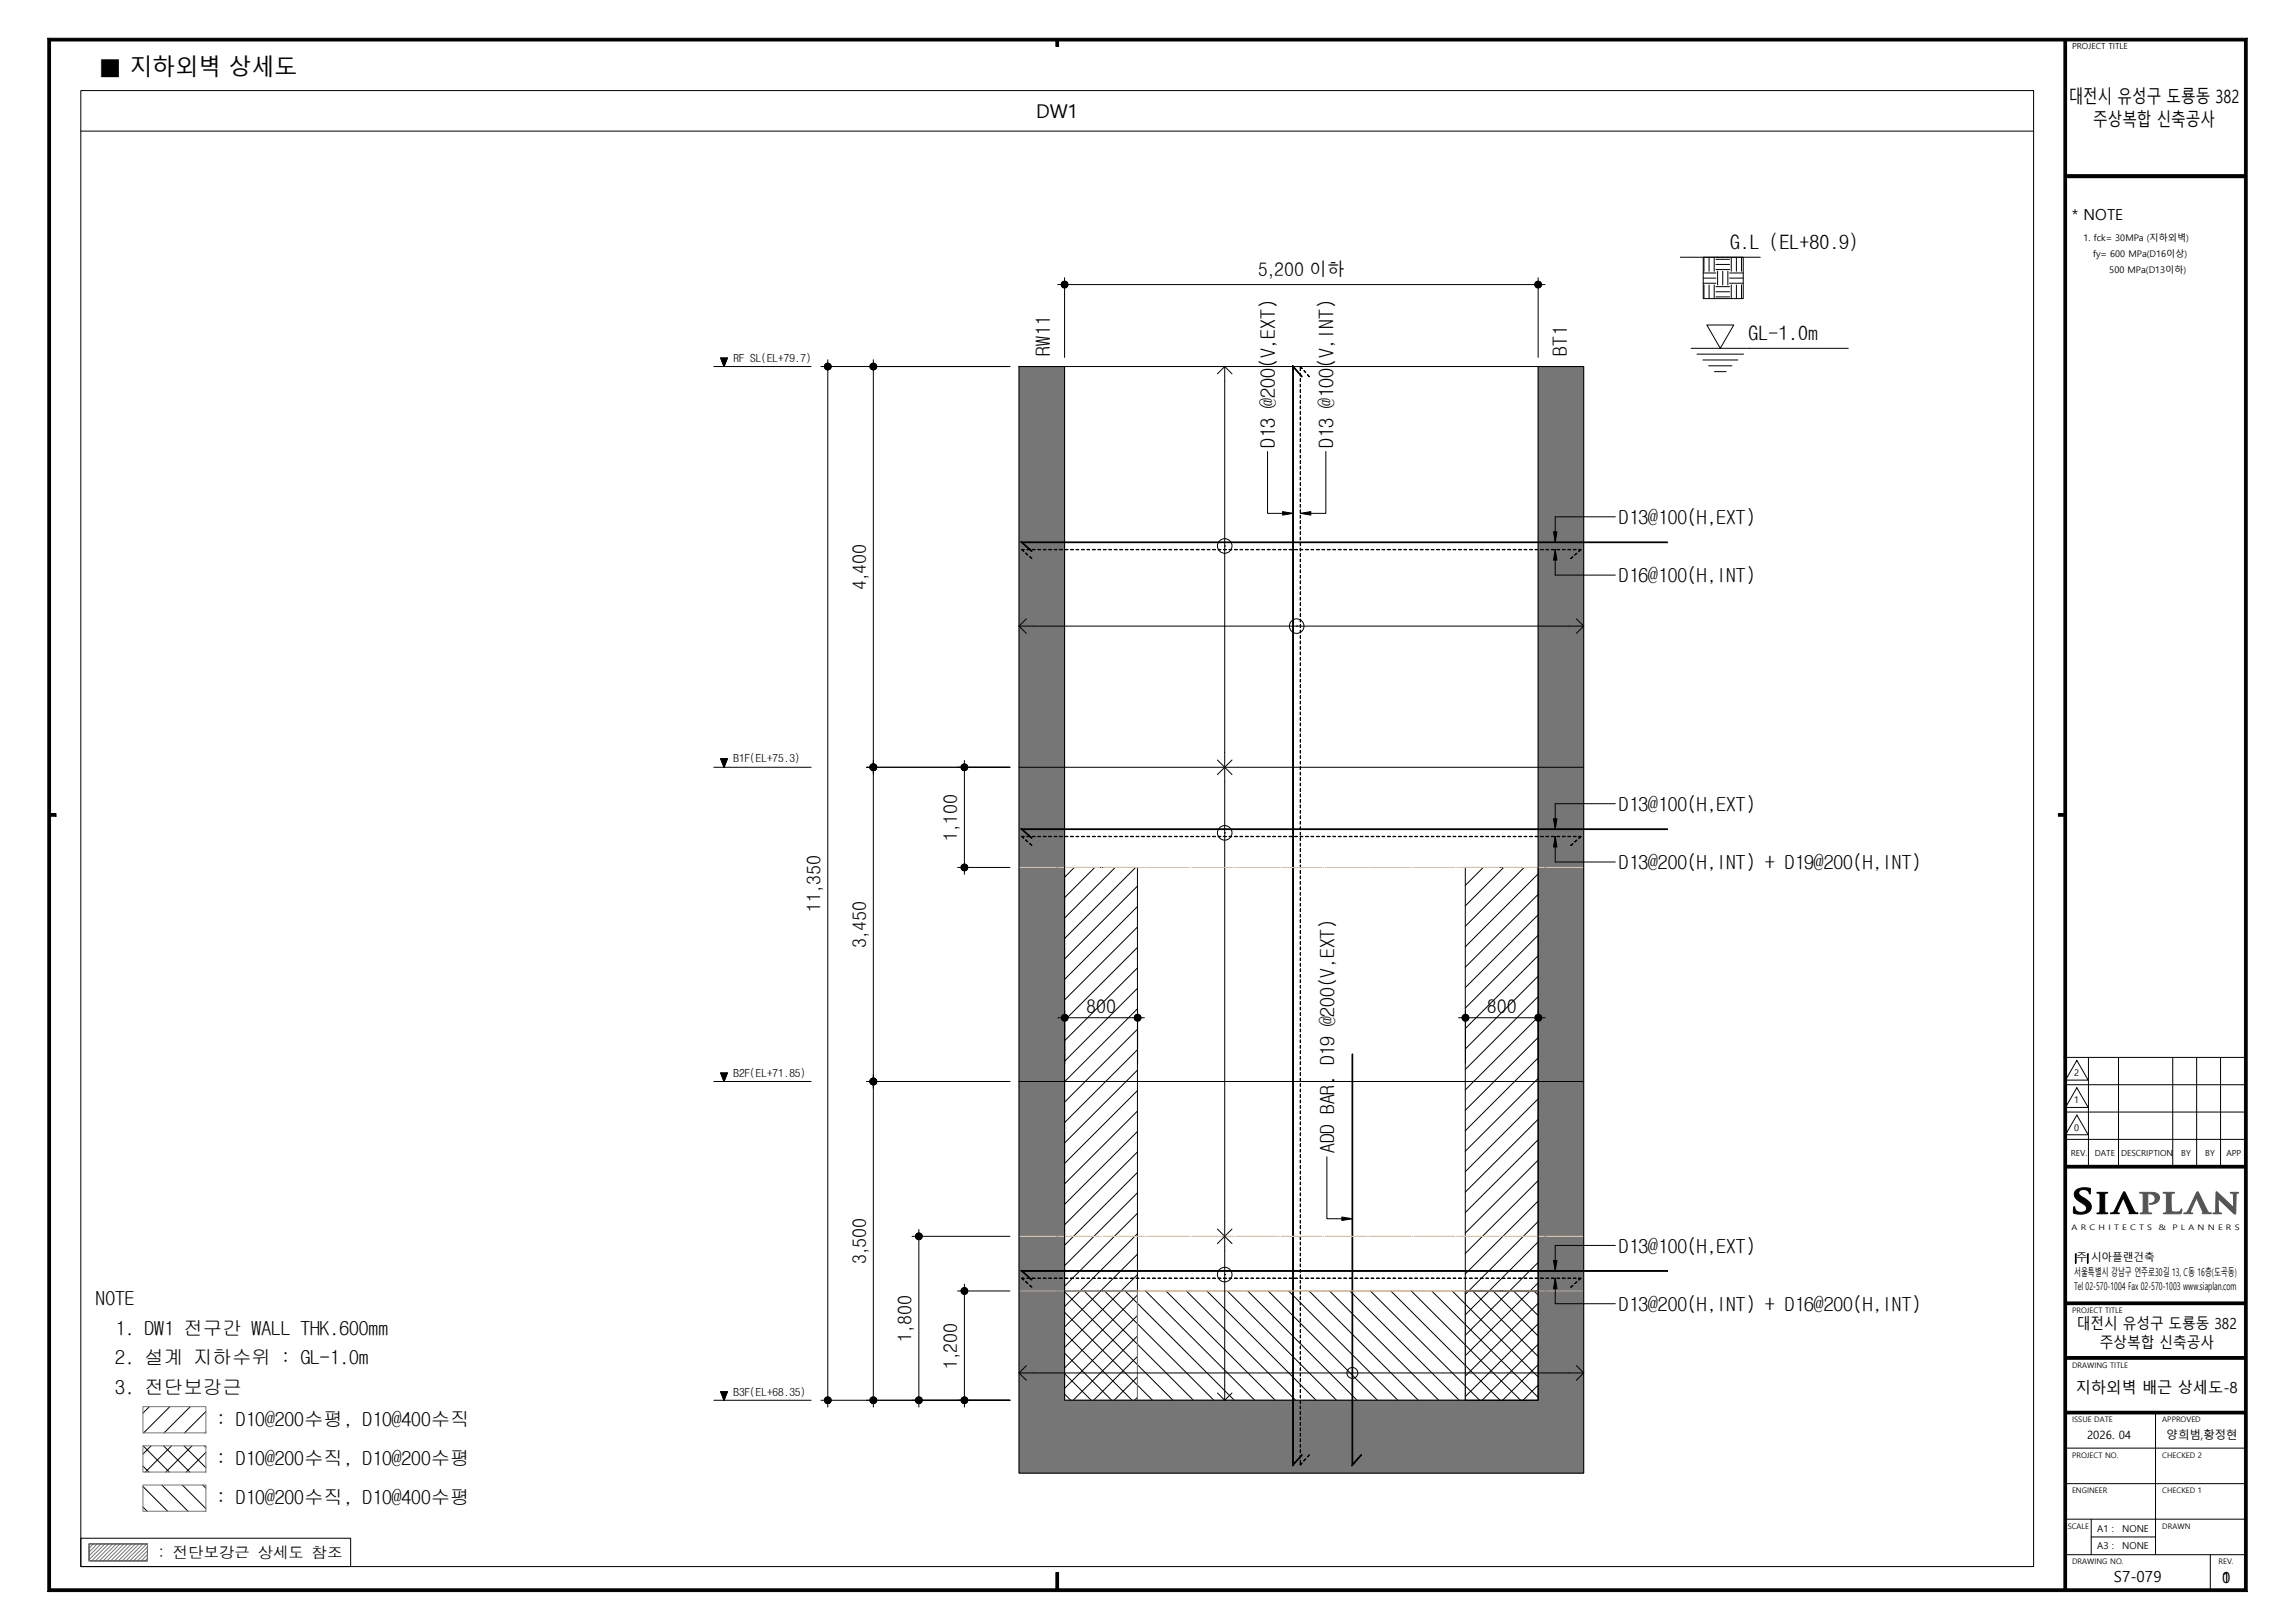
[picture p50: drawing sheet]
<svg xmlns="http://www.w3.org/2000/svg" width="420mm" height="297mm" viewBox="0 0 420 297" stroke-linecap="round" stroke-linejoin="round" font-family="sans-serif">
<defs><g id="words">
<text font-size="4.2" x="18.1" y="13.8">■ 지하외벽 상세도</text>
<g font-size="3.6">
<text x="316.6" y="45.5">G.L (EL+80.9)</text>
<text x="192.1" y="65.1" transform="rotate(-90 192.1 65.1)">RW11</text>
<text x="286.7" y="65.1" transform="rotate(-90 286.7 65.1)">BT1</text>
<text x="320" y="62.2">GL-1.0m</text>
<text x="233.3" y="81.9" transform="rotate(-90 233.3 81.9)">D13 @200(V,EXT)</text>
<text x="244" y="81.9" transform="rotate(-90 244 81.9)">D13 @100(V,INT)</text>
<text x="296.3" y="95.9">D13@100(H,EXT)</text>
<text x="296.3" y="106.6">D16@100(H,INT)</text>
<text x="296.3" y="148.4">D13@100(H,EXT)</text>
<text x="296.3" y="159.1">D13@200(H,INT) + D19@200(H,INT)</text>
<text x="244.1" y="211" transform="rotate(-90 244.1 211)">ADD BAR. D19 @200(V,EXT)</text>
<text x="296.3" y="229.2">D13@100(H,EXT)</text>
<text x="17.5" y="238.8">NOTE</text>
<text x="296.3" y="239.9">D13@200(H,INT) + D16@200(H,INT)</text>
<text x="21.1" y="244.2">1. DW1 전구간 WALL THK.600mm</text>
<text x="21.1" y="249.7">2. 설계 지하수위 : GL-1.0m</text>
<text x="21.1" y="255.1">3. 전단보강근</text>
<text x="39.6" y="260.9">: D10@200수평, D10@400수직</text>
<text x="39.6" y="268.1">: D10@200수직, D10@200수평</text>
<text x="39.6" y="275.3">: D10@200수직, D10@400수평</text>
</g>
<g font-size="3.5">
<text x="189.6" y="21.5">DW1</text>
<text x="230.2" y="50.6">5,200 이하</text>
<text x="158.5" y="108" transform="rotate(-90 158.5 108)">4,400</text>
<text x="175.2" y="153.9" transform="rotate(-90 175.2 153.9)">1,100</text>
<text x="150.2" y="166.9" transform="rotate(-90 150.2 166.9)">11,350</text>
<text x="158.5" y="173.4" transform="rotate(-90 158.5 173.4)">3,450</text>
<text x="198.8" y="185.4">800</text>
<text x="272.1" y="185.4">800</text>
<text x="158.5" y="231.3" transform="rotate(-90 158.5 231.3)">3,500</text>
<text x="166.8" y="245.5" transform="rotate(-90 166.8 245.5)">1,800</text>
<text x="175.2" y="250.5" transform="rotate(-90 175.2 250.5)">1,200</text>
</g>
<g font-size="3.3">
<text x="378.6" y="18.8">대전시 유성구 도룡동 382</text>
<text x="383.1" y="23">주상복합 신축공사</text>
</g>
<g font-size="2.8">
<text x="379.2" y="40.2">* NOTE</text>
<text x="380.1" y="243.3">대전시 유성구 도룡동 382</text>
<text x="384.3" y="246.8">주상복합 신축공사</text>
<text x="379.9" y="254.8">지하외벽 배근 상세도-8</text>
<text x="28.8" y="285">: 전단보강근 상세도 참조</text>
<text x="386.8" y="289.5">S7-079</text>
<text x="406.7" y="289.6">1</text>
<text x="406.7" y="289.6">0</text>
</g>
<g font-size="2.1">
<text x="381.9" y="263.4">2026. 04</text>
<text x="396.5" y="263.3">양희범,황정현</text>
</g>
<g font-size="2">
<text x="134.2" y="66.2">RF SL(EL+79.7)</text>
<text x="134.2" y="139.5">B1F(EL+75.3)</text>
<text x="134.2" y="197">B2F(EL+71.85)</text>
<text x="134.2" y="255.4">B3F(EL+68.35)</text>
</g>
<g font-size="1.9">
<text x="379.6" y="233.5">서울특별시 강남구 언주로30길 13, C동 16층(도곡동)</text>
<text x="380" y="230.8">주 시아플랜건축</text>
<text x="379.6" y="236">Tel 02-570-1004 Fax 02-570-1003 www.siaplan.com</text>
</g>
<g font-size="1.7">
<text x="381.3" y="44">1. fck= 30MPa (지하외벽)</text>
<text x="383.1" y="47">fy= 600 MPa(D16이상)</text>
<text x="386" y="50">500 MPa(D13이하)</text>
<text x="379.6" y="196.9">2</text>
<text x="379.6" y="201.9">1</text>
<text x="379.6" y="206.9">0</text>
<text x="383.8" y="280.3">A1 :</text>
<text x="388.4" y="280.3">NONE</text>
<text x="383.8" y="283.5">A3 :</text>
<text x="388.4" y="283.5">NONE</text>
</g>
<g font-size="1.5">
<text x="379.2" y="9">PROJECT TITLE</text>
<text x="379" y="211.5">REV.</text>
<text x="383.3" y="211.6">DATE</text>
<text x="388.2" y="211.6">DESCRIPTION</text>
<text x="399.2" y="211.6">BY</text>
<text x="403.6" y="211.6">BY</text>
<text x="407.4" y="211.6">APP</text>
</g>
<g font-size="1.4">
<text x="379.1" y="225">A R C H I T E C T S</text>
<text x="395" y="225">&amp;</text>
<text x="397.6" y="225">P L A N N E R S</text>
<text x="379.2" y="240.3">PROJECT TITLE</text>
<text x="379.2" y="250.3">DRAWING TITLE</text>
<text x="379.2" y="260.2">ISSUE DATE</text>
<text x="395.7" y="260.2">APPROVED</text>
<text x="379.2" y="266.7">PROJECT NO.</text>
<text x="395.7" y="266.7">CHECKED 2</text>
<text x="379.2" y="273.3">ENGINEER</text>
<text x="395.7" y="273.3">CHECKED 1</text>
<text x="378.4" y="279.8">SCALE</text>
<text x="395.7" y="279.8">DRAWN</text>
<text x="379.2" y="286.3">DRAWING NO.</text>
<text x="406" y="286.3">REV.</text>
</g>
</g></defs>
<g fill="none" stroke="#767676" stroke-width=".18">
<path d="M16.4 282.5l-.1 .1M17.1 282.5l-.8 .8M17.8 282.5l-1.5 1.5M18.5 282.5l-2.2 2.2M19.2 282.5l-2.9 2.9M19.9 282.5l-3.1 3.1M20.6 282.5l-3.1 3.1M21.3 282.5l-3.1 3.1M22 282.5l-3.1 3.1M22.7 282.5l-3.1 3.1M23.4 282.5l-3.1 3.1M24.1 282.5l-3.1 3.1"/>
<path d="M24.8 282.5l-3.1 3.1M25.5 282.5l-3.1 3.1M26.2 282.5l-3.1 3.1M26.9 282.5l-3.2 3.1M27 283.1l-2.6 2.5M27 283.8l-1.9 1.8M27 284.5l-1.2 1.1M27 285.2l-.5 .4"/>
</g>
<path d="M131.9 65.5h1.2l-.6 1.6zM131.9 138.8h1.2l-.6 1.6zM131.9 196.3h1.2l-.6 1.6zM131.9 254.7h1.2l-.6 1.5z" fill="none" stroke="#000" stroke-width=".18"/>
<path d="M131.9 65.5h1.2l-.6 1.6zM131.9 138.8h1.2l-.6 1.6zM131.9 196.3h1.2l-.6 1.6zM131.9 254.7h1.2l-.6 1.5z" fill="#000"/>
<g fill="none" stroke="#000" stroke-width=".18">
<path d="M27.3 257.4l-1.1 1.2M31.1 257.4l-4.8 4.8M34.8 257.4l-4.8 4.8M37.7 258.3l-3.9 3.9M26.2 268.3l1 1.1M26.2 275.8l.7 .8M26.2 272l4.5 4.6M26.2 264.6l4.8 4.8M27.7 264.6l-1.5 1.5M29.6 271.8l4.8 4.8M29.9 264.6l4.8 4.8M31.4 264.6l-4.8 4.8"/>
<path d="M33.4 271.8l4.3 4.3M33.7 264.6l4 4M35.1 264.6l-4.8 4.8M37.1 271.8l.6 .5M37.4 264.6l.3 .2M37.7 262l-.2 .2M37.7 265.8l-3.6 3.6"/>
</g>
<g fill="none" stroke="#000" stroke-width=".18">
<path d="M8.8 7h402.5l-.6 .5h-401.4zM8.8 7l.5 .5v283.3l-.5 .5zM193.2 7.3h.5v1.2h-.5zM377.7 7.3h.5v283.7h-.5zM411.3 7v284.3l-.6-.5v-283.3zM378 32h33v.5h-33zM9 148.9h1.3v.5h-1.3zM376.7 148.9h1.3v.5h-1.3zM377.7 193.5h33.1M378 198.5h33M380.1 194.1l2.1 3.6h-4.2zM380.1 199.1l2.1 3.6h-4.2z"/>
<path d="M382.2 193.5v20M387.7 193.5v20M397.6 193.5v20M402 193.5v20M406.4 193.5v20M378 213.3h33v.5h-33zM378 208.5h33M378 203.5h33M380.1 204.1l2.1 3.6h-4.2zM378 238.3h33v.5h-33zM379.8 229.5h.2v1.6h-.2zM382 229.5h.1v1.6h-.1z"/>
<path d="M378 258.3h33v.5h-33zM378 248.3h33v.5h-33zM394.5 258.5v26M378 265h33M378 278h33M378 271.5h33M8.8 291.3l.5-.5h401.4l.6 .5zM193.2 287.8h.5v3.2h-.5zM378 284.5h33M404.5 284.5v6.5"/>
</g>
<path d="M378.5 32h32.5v.5h-32.5z" fill="none" stroke="#000" stroke-width=".18"/>
<path d="M378.5 32h32.5v.5h-32.5z" fill="#000"/>
<g fill="#000">
<path d="M8.8 7h402.5l-.6 .5h-401.4zM193.2 7.3h.5v1.2h-.5zM377.7 7.3h.5v283.7h-.5zM411.3 7v284.3l-.6-.5v-283.3zM378 32h33v.5h-33zM9 148.9h1.3v.5h-1.3zM376.7 148.9h1.3v.5h-1.3zM378 213.3h33v.5h-33zM378 238.3h33v.5h-33zM379.8 229.5h.2v1.6h-.2zM382 229.5h.1v1.6h-.1zM378 258.3h33v.5h-33z"/>
<path d="M378 248.3h33v.5h-33zM8.8 7l.5 .5v283.3l-.5 .5zM193.2 287.8h.5v3.2h-.5zM8.8 291.3l.5-.5h401.4l.6 .5z"/>
</g>
<path d="M391.6 218.2h1.7a1.89 1.89 0 0 1 1.9 .7 1.39 1.39 0 0 1-1.8 1.4 .92 .92 0 0 0 1-1.1 .92 .92 0 0 0-1.3-.6v2.9a.46 .46 0 0 0 .2 .5 .46 .46 0 0 0 .5 0 .31 .31 0 0 1-.6 .1h-1a.31 .31 0 0 1-.5-.1h.1a.42 .42 0 0 0 .4-.2 .42 .42 0 0 0 0-.5v-2.4a.44 .44 0 0 0-.1-.5 .44 .44 0 0 0-.5-.1z" fill="none" stroke="#545454" stroke-width=".18"/>
<path d="M391.6 218.2h1.7a1.89 1.89 0 0 1 1.9 .7 1.39 1.39 0 0 1-1.8 1.4 .92 .92 0 0 0 1-1.1 .92 .92 0 0 0-1.3-.6v2.9a.46 .46 0 0 0 .2 .5 .46 .46 0 0 0 .5 0 .31 .31 0 0 1-.6 .1h-1a.31 .31 0 0 1-.5-.1h.1a.42 .42 0 0 0 .4-.2 .42 .42 0 0 0 0-.5v-2.4a.44 .44 0 0 0-.1-.5 .44 .44 0 0 0-.5-.1z" fill-rule="evenodd" fill="#545454"/>
<path d="M379.9 217.9a2.81 2.81 0 0 1 2.7-.3v.3a.35 .35 0 0 1-.2 .6 1.03 1.03 0 0 0-.9-.8 1.03 1.03 0 0 0-1.1 .6 2.48 2.48 0 0 0 1.2 1.1 1.53 1.53 0 0 1 1 2 2.59 2.59 0 0 1-3.2 .5l.2-1.1a1.2 1.2 0 0 0 1 1.1 1.2 1.2 0 0 0 1.3-.7 1.94 1.94 0 0 0-1.1-1.2 1.54 1.54 0 0 1-1.1-1.8zM383.8 218.2h1.4a.28 .28 0 0 1 .5 .1h-.1a.41 .41 0 0 0-.4 .2 .41 .41 0 0 0 0 .5v2.5a.52 .52 0 0 0 .5 .5l-1.5 .1a.28 .28 0 0 1-.4-.1h.1a.4 .4 0 0 0 .4-.2 .4 .4 0 0 0 0-.4v-2.5a.53 .53 0 0 0-.6-.6z" fill="none" stroke="#000" stroke-width=".18"/>
<g fill="#000">
<path d="M379.9 217.9a2.81 2.81 0 0 1 2.7-.3v.3a.35 .35 0 0 1-.2 .6 1.03 1.03 0 0 0-.9-.8 1.03 1.03 0 0 0-1.1 .6 2.48 2.48 0 0 0 1.2 1.1 1.53 1.53 0 0 1 1 2 2.59 2.59 0 0 1-3.2 .5l.2-1.1a1.2 1.2 0 0 0 1 1.1 1.2 1.2 0 0 0 1.3-.7 1.94 1.94 0 0 0-1.1-1.2 1.54 1.54 0 0 1-1.1-1.8z" fill-rule="evenodd"/>
<path d="M383.8 218.2h1.4a.28 .28 0 0 1 .5 .1h-.1a.41 .41 0 0 0-.4 .2 .41 .41 0 0 0 0 .5v2.5a.52 .52 0 0 0 .5 .5l-1.5 .1a.28 .28 0 0 1-.4-.1h.1a.4 .4 0 0 0 .4-.2 .4 .4 0 0 0 0-.4v-2.5a.53 .53 0 0 0-.6-.6z" fill-rule="evenodd"/>
</g>
<path d="M405.6 218.1l.2 .1 3 2.8-.1-1.9a.58 .58 0 0 0-.5-.8h1.5a.54 .54 0 0 0-.5 .8v2.9a.3 .3 0 0 1-.4 .1 .3 .3 0 0 1-.2-.2l-2.7-2.6 .1 1.9a.58 .58 0 0 0 .6 .8h-1.6a.52 .52 0 0 0 .5-.2 .52 .52 0 0 0 0-.5z" fill="none" stroke="#545454" stroke-width=".18"/>
<path d="M405.6 218.1l.2 .1 3 2.8-.1-1.9a.58 .58 0 0 0-.5-.8h1.5a.54 .54 0 0 0-.5 .8v2.9a.3 .3 0 0 1-.4 .1 .3 .3 0 0 1-.2-.2l-2.7-2.6 .1 1.9a.58 .58 0 0 0 .6 .8h-1.6a.52 .52 0 0 0 .5-.2 .52 .52 0 0 0 0-.5z" fill-rule="evenodd" fill="#545454"/>
<path d="M395.9 218.2h2v.1a.43 .43 0 0 0-.5 .1 .43 .43 0 0 0-.1 .5l.1 2.8a1.75 1.75 0 0 0 1.7-.2l.1-.2 .1 .1a.58 .58 0 0 1-.2 .6 .58 .58 0 0 1-.6 .1h-2.1a.29 .29 0 0 1-.5-.1h.1a.41 .41 0 0 0 .5-.2 .41 .41 0 0 0 0-.5v-2.4a.55 .55 0 0 0-.7-.6z" fill="none" stroke="#545454" stroke-width=".18"/>
<path d="M395.9 218.2h2v.1a.43 .43 0 0 0-.5 .1 .43 .43 0 0 0-.1 .5l.1 2.8a1.75 1.75 0 0 0 1.7-.2l.1-.2 .1 .1a.58 .58 0 0 1-.2 .6 .58 .58 0 0 1-.6 .1h-2.1a.29 .29 0 0 1-.5-.1h.1a.41 .41 0 0 0 .5-.2 .41 .41 0 0 0 0-.5v-2.4a.55 .55 0 0 0-.7-.6z" fill-rule="evenodd" fill="#545454"/>
<path d="M388.6 218.1h.2l.1 .2 1.5 3a.93 .93 0 0 0 .9 .7l-1.7 .1 .2-.2-1.2-2.7-1 2.2a.31 .31 0 0 0-.2 .5 .31 .31 0 0 0 .4 .1v.1l-1.6-.1a.93 .93 0 0 0 .9-.8z" fill="none" stroke="#000" stroke-width=".18"/>
<path d="M388.6 218.1h.2l.1 .2 1.5 3a.93 .93 0 0 0 .9 .7l-1.7 .1 .2-.2-1.2-2.7-1 2.2a.31 .31 0 0 0-.2 .5 .31 .31 0 0 0 .4 .1v.1l-1.6-.1a.93 .93 0 0 0 .9-.8z" fill-rule="evenodd" fill="#000"/>
<path d="M402.1 218.1h.1l.2 .2 1.4 3a.93 .93 0 0 0 .9 .7l-1.6 .1 .1-.2-1.2-2.7-1 2.2a.31 .31 0 0 0-.2 .5 .31 .31 0 0 0 .5 .1l-.1 .1-1.6-.1a.93 .93 0 0 0 1-.8z" fill="none" stroke="#545454" stroke-width=".18"/>
<path d="M402.1 218.1h.1l.2 .2 1.4 3a.93 .93 0 0 0 .9 .7l-1.6 .1 .1-.2-1.2-2.7-1 2.2a.31 .31 0 0 0-.2 .5 .31 .31 0 0 0 .5 .1l-.1 .1-1.6-.1a.93 .93 0 0 0 1-.8z" fill-rule="evenodd" fill="#545454"/>
<path d="M382.7 278v6.5M382.7 281.3h11.8" fill="none" stroke="#000" stroke-width=".18"/>
<!-- layer: TABLE-1 -->
<path d="M14.8 16.6h357.4v270.1h-357.4zM14.8 24h357.4" fill="none" stroke="#000" stroke-width=".18"/>
<path d="M14.8 281.5h49.4v5.2h-49.4z" fill="none" stroke="#000" stroke-width=".18"/>
<path d="M130.6 67.1h17.8M131.9 65.5h1.2l-.6 1.6zM131.9 138.8h1.2l-.6 1.6zM130.6 140.4h17.8M130.6 197.9h17.8M131.9 196.3h1.2l-.6 1.6zM130.6 256.2h17.8M131.9 254.7h1.2l-.6 1.5zM16.3 282.5h10.7v3.1h-10.7z" fill="none" stroke="#000" stroke-width=".18"/>
<path d="M26.2 257.4h11.5v4.8h-11.5zM26.2 271.8h11.5v4.8h-11.5zM26.2 264.6h11.5v4.8h-11.5zM16.3 282.5h10.7v3.1h-10.7z" fill="none" stroke="#767676" stroke-width=".18"/>
<!-- layer: S-CON -->
<path d="M186.5 67.1h8.3v189.1h86.7v-189.1h8.3v202.5h-103.3z" fill="none" stroke="#767676" stroke-width=".18"/>
<path d="M186.5 67.1h8.3v189.1h86.7v-189.1h8.3v202.5h-103.3z" fill-rule="evenodd" fill="#767676"/>
<!-- layer: A-CEN -->
<path d="M186.5 67.1h103.3M186.5 140.4h103.3M186.5 197.9h103.3" fill="none" stroke="#000" stroke-width=".18"/>
<g fill="none" stroke="#000" stroke-width=".18">
<path d="M194.8 158.7h13.4v77.5h-13.4zM196.6 158.7l-1.8 1.8M200.4 158.7l-5.6 5.6M204.1 158.7l-9.3 9.3M207.8 158.7l-13 13M268.2 158.7h13.3v77.5h-13.3zM271.4 158.7l-3.2 3.3M275.2 158.7l-7 7.1M278.9 158.7l-10.7 10.8M281.5 159.9l-13.3 13.4M208.2 162.2l-13.4 13.3M208.2 165.9l-13.4 13.3"/>
<path d="M208.2 169.6l-13.4 13.4M208.2 173.4l-13.4 13.3M208.2 177.1l-13.4 13.4M281.5 163.7l-13.3 13.3M281.5 167.4l-13.3 13.3M281.5 171.1l-13.3 13.4M281.5 174.9l-13.3 13.3M281.5 178.6l-13.3 13.4M208.2 180.9l-13.4 13.3M208.2 184.6l-13.4 13.3M208.2 188.4l-13.4 13.3M208.2 192.1l-13.4 13.3"/>
<path d="M208.2 195.8l-13.4 13.4M208.2 199.6l-13.4 13.3M281.5 182.4l-13.3 13.3M281.5 186.1l-13.3 13.3M281.5 189.9l-13.3 13.3M281.5 193.6l-13.3 13.3M281.5 197.3l-13.3 13.4M208.2 203.3l-13.4 13.4M208.2 207.1l-13.4 13.3M208.2 210.8l-13.4 13.3M208.2 214.5l-13.4 13.4M208.2 218.3l-13.4 13.3"/>
<path d="M281.5 201.1l-13.3 13.3M281.5 204.8l-13.3 13.4M281.5 208.6l-13.3 13.3M281.5 212.3l-13.3 13.3M281.5 216l-13.3 13.4M281.5 219.8l-13.3 13.3M194.8 236.4l19.9 19.8M198.4 236.2l20 20M202.2 236.2l20 20M205.9 236.2l20 20M208.2 225.8l-13.4 13.3M208.2 229.5l-13.4 13.3"/>
<path d="M208.2 233.3l-13.4 13.3M208.2 237l-13.4 13.3M208.2 222l-13.4 13.4M209.6 236.2l20 20M213.4 236.2l20 20M217.1 236.2l20 20M220.9 236.2l20 20M224.6 236.2l20 20M228.3 236.2l20 20M232.1 236.2l20 20M235.8 236.2l20 20M239.6 236.2l20 20"/>
<path d="M243.3 236.2l20 20M247.1 236.2l20 20M250.8 236.2l20 20M254.5 236.2l20 20M258.3 236.2l20 20M262 236.2l19.5 19.5M265.8 236.2l15.7 15.8M268.2 236.2h13.3v20h-13.3zM269.5 236.2l12 12M273.2 236.2l8.3 8.3M277 236.2l4.5 4.5M280.7 236.2l.8 .8"/>
<path d="M281.5 223.5l-13.3 13.4M281.5 227.3l-13.3 13.3M281.5 231l-13.3 13.3M281.5 234.8l-13.3 13.3M281.5 238.5l-13.3 13.3M194.8 240.1l16.1 16.1M194.8 255.1l1.2 1.1M194.8 251.4l4.9 4.8M194.8 247.6l8.6 8.6M194.8 243.9l12.4 12.3M208.2 240.7l-13.4 13.4M208.2 244.5l-11.8 11.7"/>
<path d="M208.2 248.2l-8.1 8M208.2 252l-4.3 4.2M208.2 255.7l-.6 .5M281.5 242.2l-13.3 13.4M281.5 246l-10.3 10.2M281.5 249.7l-6.5 6.5M281.5 253.5l-2.8 2.7"/>
</g>
<path d="M194.8 236.2h13.4v20h-13.4zM208.2 236.2h60v20h-60z" fill="none" stroke="#767676" stroke-width=".18"/>
<!-- layer: X-PLAN-B1F$0$A-DIM -->
<g fill="none" stroke="#000" stroke-width=".18">
<path d="M193.6 52.1h89.1M194.2 52.1h.6l-.6 .2zM194.2 51.9l.6 .2h-.6zM194.2 52.3l.6-.2-.5 .3zM194.3 51.7l.5 .4-.6-.2zM194.3 52.4l.5-.3-.4 .4zM194.4 51.6l.2-.1 .2 .6zM194.4 51.6l.4 .5-.5-.4zM194.6 51.5h.1l.1 .6zM194.7 51.5h.2l-.1 .6zM194.8 52.1l.6-.2v.2zM194.8 52.1l.6-.4v.2z"/>
<path d="M194.8 52.1l-.2 .5-.2-.1zM194.8 52.1l-.1 .6-.1-.1zM194.8 52.1l.1 .6h-.2zM194.8 52.1l.3 .5-.2 .1zM194.8 52.1l.4 .4-.1 .1zM194.8 52.1l.6 .3-.2 .1zM194.8 52.1l.6 .2v.1zM194.8 50.8v14.6M194.9 51.5h.2l-.3 .6zM195.1 51.5l.1 .1-.4 .5zM195.2 51.6l.2 .1-.6 .4zM280.9 52.1h.6l-.6 .2z"/>
<path d="M280.9 52.3l.6-.2-.5 .3zM281 52.4l.5-.3-.4 .4zM281 51.7l.5 .4-.6-.2zM281.1 51.6l.1-.1 .3 .6zM281.1 51.6l.4 .5-.5-.4zM281.2 51.5h.2l.1 .6zM281.4 51.5h.2l-.1 .6zM281.5 52.1l-.3 .5-.1-.1zM281.5 52.1l-.1 .6-.2-.1zM281.5 52.1l.1 .6h-.2zM281.5 52.1l.3 .5-.2 .1zM281.5 52.1l.4 .4-.1 .1z"/>
<path d="M281.5 52.1l.5 .3-.1 .1zM281.5 52.1l.6 .2-.1 .1zM281.5 52.1h.6v.2zM281.5 52.1l.6-.2v.2zM281.5 52.1l.5-.4 .1 .2zM281.5 50.8v14.6M281.6 51.5h.2l-.3 .6zM281.8 51.5l.1 .1-.4 .5zM281.9 51.6l.1 .1-.5 .4zM150.2 67.1h34.6M150.9 67l.6 .1-.6 .1zM150.9 67.2l.6-.1-.6 .2z"/>
<path d="M150.9 66.8l.6 .3-.6-.1zM150.9 67.3l.6-.2-.5 .4zM151 66.7l.2-.2 .3 .6zM151 66.7l.5 .4-.6-.3zM151 67.5l.5-.4-.3 .5zM151.2 66.5h.1l.2 .6zM151.3 66.5l.2-.1v.7zM151.5 67.1l.2 .6h-.2zM151.5 67.1l.3 .5-.1 .1zM151.5 67.1l.5 .4-.2 .1zM151.5 67.1l.6 .2-.1 .2zM151.5 67.1l.6 .1v.1z"/>
<path d="M151.5 67.1l.6-.1v.2zM151.5 67.1l.6-.3v.2zM151.5 67.1l.5-.4 .1 .1zM151.5 66.4l.2 .1-.2 .6zM151.5 67.1l-.2 .6-.1-.1zM151.5 65.8v191.7M151.7 66.5h.1l-.3 .6zM151.8 66.5l.2 .2-.5 .4zM159.2 67l.6 .1-.6 .1zM159.2 67.2l.6-.1-.5 .2zM159.3 66.8l.5 .3-.6-.1zM159.3 67.3l.5-.2-.4 .4z"/>
<path d="M159.4 66.7l.1-.2 .3 .6zM159.4 66.7l.4 .4-.5-.3zM159.4 67.5l.4-.4-.3 .5zM159.5 66.5h.1l.2 .6zM159.6 66.5l.2-.1v.7zM159.8 67.1l.2 .6h-.2zM159.8 67.1l.4 .5-.2 .1zM159.8 67.1l.5 .4-.1 .1zM159.8 67.1l.6 .2-.1 .2zM159.8 67.1l.6 .1v.1zM159.8 67.1l.6-.1v.2zM159.8 67.1l.6-.3v.2z"/>
<path d="M159.8 67.1l.5-.4 .1 .1zM159.8 66.4l.2 .1-.2 .6zM159.8 67.1l-.2 .6-.1-.1zM159.8 65.8v191.7M160 66.5h.2l-.4 .6zM160.2 66.5l.1 .2-.5 .4zM159.4 140l.1-.1 .3 .5zM159.4 140l.4 .4-.5-.3zM159.5 139.9l.1-.1 .2 .6zM159.6 139.8h.2v.6zM159.8 139.8h.2l-.2 .6zM160 139.8l.2 .1-.4 .5z"/>
<path d="M160.2 139.9l.1 .1-.5 .4zM176 140l.2-.1 .3 .5zM176 140l.5 .4-.6-.3zM176.2 139.9l.1-.1 .2 .6zM176.3 139.8h.2v.6zM176.5 139.8h.2l-.2 .6zM176.5 139.2v20.8M176.7 139.8l.1 .1-.3 .5zM176.8 139.9l.2 .1-.5 .4zM158.6 140.4h26.2M159.2 140.3l.6 .1-.6 .1zM159.2 140.5l.6-.1-.5 .3z"/>
<path d="M159.3 140.1l.5 .3-.6-.1zM159.3 140.7l.5-.3-.4 .4zM159.4 140.8l.4-.4-.3 .5zM159.8 140.4l.2 .6h-.2zM159.8 140.4l.4 .5-.2 .1zM159.8 140.4l.5 .4-.1 .1zM159.8 140.4l.6 .3-.1 .1zM159.8 140.4l.6 .1v.2zM159.8 140.4l.6-.1v.2zM159.8 140.4l.6-.3v.2zM159.8 140.4l.5-.4 .1 .1zM159.8 140.4l-.2 .6-.1-.1z"/>
<path d="M175.2 158.7h9.6M175.9 158.7h.6l-.6 .1zM175.9 158.8l.6-.1-.6 .3zM175.9 140.3l.6 .1-.6 .1zM175.9 140.5l.6-.1-.6 .3zM175.9 158.5l.6 .2h-.6zM175.9 159l.6-.3-.5 .5zM175.9 140.1l.6 .3-.6-.1zM175.9 140.7l.6-.3-.5 .4zM176 158.3l.2-.1 .3 .5zM176 158.3l.5 .4-.6-.2zM176 159.2l.5-.5-.3 .6z"/>
<path d="M176 140.8l.5-.4-.3 .5zM176.2 158.2l.1-.1 .2 .6zM176.3 158.1h.2v.6zM176.5 158.7l-.2 .6h-.1zM176.5 158.7v.7l-.2-.1zM176.5 158.7l.2 .6-.2 .1zM176.5 158.7l.3 .6h-.1zM176.5 158.7l.5 .5-.2 .1zM176.5 158.7l.6 .3-.1 .2zM176.5 158.7l.6 .1v.2zM176.5 158.7h.6v.1zM176.5 158.7l.6-.2v.2z"/>
<path d="M176.5 158.7l.5-.4 .1 .2zM176.5 140.4l.2 .6h-.2zM176.5 140.4l.3 .5-.1 .1zM176.5 140.4l.5 .4-.2 .1zM176.5 140.4l.6 .3-.1 .1zM176.5 140.4l.6 .1v.2zM176.5 140.4l.6-.1v.2zM176.5 140.4l.6-.3v.2zM176.5 140.4l.5-.4 .1 .1zM176.5 140.4l-.2 .6-.1-.1zM176.7 158.1l.1 .1-.3 .5zM176.8 158.2l.2 .1-.5 .4z"/>
<path d="M158.6 197.9h26.2M159.2 197.8l.6 .1-.6 .1zM159.2 198l.6-.1-.5 .3zM159.3 197.6l.5 .3-.6-.1zM159.3 198.2l.5-.3-.4 .4zM159.4 197.5l.1-.1 .3 .5zM159.4 197.5l.4 .4-.5-.3zM159.4 198.3l.4-.4-.3 .5zM159.5 197.4l.1-.1 .2 .6zM159.6 197.3h.2v.6zM159.8 197.9l-.2 .6-.1-.1zM159.8 197.9v.6h-.2z"/>
<path d="M159.8 197.9l.2 .6h-.2zM159.8 197.9l.4 .5-.2 .1zM159.8 197.9l.5 .4-.1 .1zM159.8 197.9l.6 .3-.1 .1zM159.8 197.9l.6 .1v.2zM159.8 197.9l.6-.1v.2zM159.8 197.9l.6-.3v.2zM159.8 197.9l.5-.4 .1 .1zM160 197.3l.2 .1-.4 .5zM160.2 197.4l.1 .1-.5 .4zM193.6 186.2h15.8M194.2 186.2h.7l-.6 .2z"/>
<path d="M194.3 186.1l.6 .1h-.7zM194.3 186.4l.6-.2-.6 .4zM194.3 185.9l.6 .3-.6-.1zM194.3 186.6l.6-.4-.5 .5zM194.4 185.8l.2-.1 .3 .5zM194.4 185.8l.5 .4-.6-.3zM194.6 185.7l.2-.1 .1 .6zM194.8 185.6h.1v.6zM194.9 186.2l.6-.1v.1zM194.9 186.2l.5-.3 .1 .2zM194.9 186.2l-.3 .6-.2-.1zM194.9 186.2l-.1 .7-.2-.1z"/>
<path d="M194.9 186.2v.7h-.1zM194.9 186.2l.2 .6-.2 .1zM194.9 186.2l.4 .5-.2 .1zM194.9 186.2l.5 .4-.1 .1zM194.9 186.2l.6 .2-.1 .2zM194.9 185v9.6M194.9 185.6l.2 .1-.2 .5zM195.1 185.7l.2 .1-.4 .4zM195.3 185.8l.1 .1-.5 .3zM207.6 186.2h.6l-.6 .2zM207.6 186.4l.6-.2-.5 .4zM207.7 186.6l.5-.4-.4 .5z"/>
<path d="M207.7 185.9l.5 .3-.6-.1zM207.8 185.8l.1-.1 .3 .5zM207.8 185.8l.4 .4-.5-.3zM207.9 185.7l.2-.1 .1 .6zM208.1 185.6h.2l-.1 .6zM208.2 186.2l-.3 .6-.1-.1zM208.2 186.2l-.1 .7-.2-.1zM208.2 186.2l.1 .7h-.2zM208.2 186.2l.2 .6-.1 .1zM208.2 186.2l.4 .5-.2 .1zM208.2 186.2l.5 .4-.1 .1zM208.2 186.2l.6 .2-.1 .2z"/>
<path d="M208.2 186.2h.6v.2zM208.2 186.2l.6-.1v.1zM208.2 186.2l.5-.3 .1 .2zM208.2 185v9.6M208.3 185.6l.1 .1-.2 .5zM208.4 185.7l.2 .1-.4 .4zM208.6 185.8l.1 .1-.5 .3zM266.9 186.2h15.9M267.6 186.2h.6l-.6 .2zM267.6 186.1l.6 .1h-.6zM267.6 186.4l.6-.2-.5 .4zM267.7 185.9l.5 .3-.6-.1z"/>
<path d="M267.7 186.6l.5-.4-.4 .5zM267.8 185.8l.1-.1 .3 .5zM267.8 185.8l.4 .4-.5-.3zM267.9 185.7l.2-.1 .1 .6zM268.1 185.6h.2l-.1 .6zM268.2 186.2l.6-.1v.1zM268.2 186.2l.5-.3 .1 .2zM268.2 186.2l-.3 .6-.1-.1zM268.2 186.2l-.1 .7-.2-.1zM268.2 186.2l.1 .7h-.2zM268.2 186.2l.2 .6-.1 .1zM268.2 186.2l.4 .5-.2 .1z"/>
<path d="M268.2 186.2l.5 .4-.1 .1zM268.2 186.2l.6 .2-.1 .2zM268.2 185v9.6M268.3 185.6l.1 .1-.2 .5zM268.4 185.7l.2 .1-.4 .4zM268.6 185.8l.1 .1-.5 .3zM280.9 186.2h.6l-.6 .2zM280.9 186.4l.6-.2-.5 .4zM281 186.6l.5-.4-.4 .5zM281 185.9l.5 .3-.6-.1zM281.1 185.8l.2-.1 .2 .5zM281.1 185.8l.4 .4-.5-.3z"/>
<path d="M281.3 185.7l.1-.1 .1 .6zM281.4 185.6h.2l-.1 .6zM281.5 186.2l-.2 .6-.2-.1zM281.5 186.2l-.1 .7-.1-.1zM281.5 186.2l.1 .7h-.2zM281.5 186.2l.3 .6-.2 .1zM281.5 186.2l.4 .5-.1 .1zM281.5 186.2l.5 .4-.1 .1zM281.5 186.2l.6 .2-.1 .2zM281.5 186.2h.6v.2zM281.5 186.2l.6-.1v.1zM281.5 186.2l.5-.3 .1 .2z"/>
<path d="M281.5 185v9.6M281.6 185.6l.2 .1-.3 .5zM281.8 185.7l.1 .1-.4 .4zM281.9 185.8l.1 .1-.5 .3zM166.9 226.2h17.9M167.5 226.2h.7l-.7 .1zM167.5 226.3l.7-.1-.6 .3zM167.6 226l.6 .2h-.7zM167.6 226.5l.6-.3-.5 .5zM167.7 225.8l.1-.1 .4 .5zM167.7 225.8l.5 .4-.6-.2zM167.7 226.7l.5-.5-.4 .6z"/>
<path d="M167.8 225.7l.2-.1 .2 .6zM168 225.6h.2v.6zM168.2 226.2l.1 .6-.1 .1zM168.2 226.2l.3 .6h-.2zM168.2 226.2l.4 .5-.1 .1zM168.2 226.2l.5 .3-.1 .2zM168.2 226.2l.6 .1-.1 .2zM168.2 226.2h.6v.1zM168.2 226.2l.5-.2 .1 .2zM168.2 226.2l.4-.4 .1 .2zM168.2 225.6h.1l-.1 .6zM168.2 226.2l-.2 .6h-.2z"/>
<path d="M168.2 225v32.5M168.3 225.6l.2 .1-.3 .5zM168.5 225.7l.1 .1-.4 .4zM175.2 236.2h9.6M175.9 236.2h.6l-.6 .1zM175.9 236.3l.6-.1-.6 .3zM175.9 236l.6 .2h-.6zM175.9 236.5l.6-.3-.5 .5zM176 235.8l.2-.1 .3 .5zM176 235.8l.5 .4-.6-.2zM176 236.7l.5-.5-.3 .6zM176.2 235.7l.1-.1 .2 .6z"/>
<path d="M176.3 235.6h.2v.6zM176.5 236.2l.2 .6-.2 .1zM176.5 236.2l.3 .6h-.1zM176.5 236.2l.5 .5-.2 .1zM176.5 236.2l.6 .3-.1 .2zM176.5 236.2l.6 .1v.2zM176.5 236.2h.6v.1zM176.5 236.2l.6-.2v.2zM176.5 236.2l.5-.4 .1 .2zM176.5 235.6h.2l-.2 .6zM176.5 236.2l-.2 .6h-.1zM176.5 235v22.5"/>
<path d="M176.7 235.6l.1 .1-.3 .5zM176.8 235.7l.2 .1-.5 .4zM150.2 256.2h34.6M150.9 256.2h.6l-.6 .1zM150.9 256.3l.6-.1-.6 .3zM150.9 256l.6 .2h-.6zM150.9 256.5l.6-.3-.5 .5zM151 255.8l.2-.1 .3 .5zM151 255.8l.5 .4-.6-.2zM151 256.7l.5-.5-.3 .6zM151.2 255.7l.1-.1 .2 .6zM151.3 255.6h.2v.6z"/>
<path d="M151.5 256.2l-.2 .6h-.1zM151.5 256.2v.7l-.2-.1zM151.5 256.2l.2 .6-.2 .1zM151.5 256.2l.3 .6h-.1zM151.5 256.2l.5 .5-.2 .1zM151.5 256.2l.6 .3-.1 .2zM151.5 256.2l.6 .1v.2zM151.5 256.2h.6v.1zM151.5 256.2l.6-.2v.2zM151.5 256.2l.5-.4 .1 .2zM151.7 255.6l.1 .1-.3 .5zM151.8 255.7l.2 .1-.5 .4z"/>
<path d="M159.2 256.2h.6l-.6 .1zM159.2 256.3l.6-.1-.5 .3zM159.3 256l.5 .2h-.6zM159.3 256.5l.5-.3-.4 .5zM159.4 255.8l.1-.1 .3 .5zM159.4 255.8l.4 .4-.5-.2zM159.4 256.7l.4-.5-.3 .6zM159.5 255.7l.1-.1 .2 .6zM159.6 255.6h.2v.6zM159.8 256.2l-.2 .6h-.1zM159.8 256.2v.7l-.2-.1zM159.8 256.2l.2 .6-.2 .1z"/>
<path d="M159.8 256.2l.4 .6h-.2zM159.8 256.2l.5 .5-.1 .1zM159.8 256.2l.6 .3-.1 .2zM159.8 256.2l.6 .1v.2zM159.8 256.2h.6v.1zM159.8 256.2l.6-.2v.2zM159.8 256.2l.5-.4 .1 .2zM160 255.6l.2 .1-.4 .5zM160.2 255.7l.1 .1-.5 .4zM167.5 256.2h.7l-.7 .1zM167.5 256.3l.7-.1-.6 .3zM167.6 256l.6 .2h-.7z"/>
<path d="M167.6 256.5l.6-.3-.5 .5zM167.7 255.8l.1-.1 .4 .5zM167.7 255.8l.5 .4-.6-.2zM167.7 256.7l.5-.5-.4 .6zM167.8 255.7l.2-.1 .2 .6zM168 255.6h.2v.6zM168.2 256.2l-.2 .6h-.2zM168.2 256.2v.7l-.2-.1zM168.2 256.2l.1 .6-.1 .1zM168.2 256.2l.3 .6h-.2zM168.2 256.2l.4 .5-.1 .1zM168.2 256.2l.5 .3-.1 .2z"/>
<path d="M168.2 256.2l.6 .1-.1 .2zM168.2 256.2h.6v.1zM168.2 256.2l.5-.2 .1 .2zM168.2 256.2l.4-.4 .1 .2zM168.3 255.6l.2 .1-.3 .5zM168.5 255.7l.1 .1-.4 .4zM175.9 256.2h.6l-.6 .1zM175.9 256.3l.6-.1-.6 .3zM175.9 256l.6 .2h-.6zM175.9 256.5l.6-.3-.5 .5zM176 255.8l.2-.1 .3 .5zM176 255.8l.5 .4-.6-.2z"/>
<path d="M176 256.7l.5-.5-.3 .6zM176.2 255.7l.1-.1 .2 .6zM176.3 255.6h.2v.6zM176.5 256.2l-.2 .6h-.1zM176.5 256.2v.7l-.2-.1zM176.5 256.2l.2 .6-.2 .1zM176.5 256.2l.3 .6h-.1zM176.5 256.2l.5 .5-.2 .1zM176.5 256.2l.6 .3-.1 .2zM176.5 256.2l.6 .1v.2zM176.5 256.2h.6v.1zM176.5 256.2l.6-.2v.2z"/>
<path d="M176.5 256.2l.5-.4 .1 .2zM176.7 255.6l.1 .1-.3 .5zM176.8 255.7l.2 .1-.5 .4z"/>
</g>
<g fill="#000">
<path d="M194.8 52.1l.6-.2v.2zM194.8 52.1l.6-.4v.2zM195.2 51.6l.2 .1-.6 .4zM195.1 51.5l.1 .1-.4 .5zM194.9 51.5h.2l-.3 .6zM194.7 51.5h.2l-.1 .6zM194.6 51.5h.1l.1 .6zM194.4 51.6l.2-.1 .2 .6zM194.4 51.6l.4 .5-.5-.4zM194.3 51.7l.5 .4-.6-.2zM194.2 51.9l.6 .2h-.6zM194.2 52.1h.6l-.6 .2z"/>
<path d="M194.2 52.3l.6-.2-.5 .3zM194.3 52.4l.5-.3-.4 .4zM194.8 52.1l-.2 .5-.2-.1zM194.8 52.1l-.1 .6-.1-.1zM194.8 52.1l.1 .6h-.2zM194.8 52.1l.3 .5-.2 .1zM194.8 52.1l.4 .4-.1 .1zM194.8 52.1l.6 .3-.2 .1zM194.8 52.1l.6 .2v.1zM194.8 52.1h.6v.2zM280.9 52.1h.6l-.6 .2zM280.9 52.3l.6-.2-.5 .3z"/>
<path d="M281 52.4l.5-.3-.4 .4zM281.5 52.1l-.3 .5-.1-.1zM281.5 52.1l-.1 .6-.2-.1zM281.5 52.1l.1 .6h-.2zM281.5 52.1l.3 .5-.2 .1zM281.5 52.1l.4 .4-.1 .1zM281.5 52.1l.5 .3-.1 .1zM281.5 52.1l.6 .2-.1 .1zM281.5 52.1h.6v.2zM281.5 52.1l.6-.2v.2zM281.5 52.1l.5-.4 .1 .2zM281.9 51.6l.1 .1-.5 .4z"/>
<path d="M281.8 51.5l.1 .1-.4 .5zM281.6 51.5h.2l-.3 .6zM281.4 51.5h.2l-.1 .6zM281.2 51.5h.2l.1 .6zM281.1 51.6l.1-.1 .3 .6zM281.1 51.6l.4 .5-.5-.4zM281 51.7l.5 .4-.6-.2zM280.9 51.9l.6 .2h-.6zM151.5 67.1l.2 .6h-.2zM151.5 67.1l.3 .5-.1 .1zM151.5 67.1l.5 .4-.2 .1zM151.5 67.1l.6 .2-.1 .2z"/>
<path d="M151.5 67.1l.6 .1v.1zM151.5 67.1l.6-.1v.2zM151.5 67.1l.6-.3v.2zM151.5 67.1l.5-.4 .1 .1zM151.8 66.5l.2 .2-.5 .4zM151.7 66.5h.1l-.3 .6zM151.5 66.4l.2 .1-.2 .6zM151.3 66.5l.2-.1v.7zM151.2 66.5h.1l.2 .6zM151 66.7l.2-.2 .3 .6zM151 66.7l.5 .4-.6-.3zM150.9 66.8l.6 .3-.6-.1z"/>
<path d="M150.9 67l.6 .1-.6 .1zM150.9 67.2l.6-.1-.6 .2zM150.9 67.3l.6-.2-.5 .4zM151 67.5l.5-.4-.3 .5zM151.5 67.1l-.2 .6-.1-.1zM151.5 67.1v.6h-.2zM159.8 67.1l.2 .6h-.2zM159.8 67.1l.4 .5-.2 .1zM159.8 67.1l.5 .4-.1 .1zM159.8 67.1l.6 .2-.1 .2zM159.8 67.1l.6 .1v.1zM159.8 67.1l.6-.1v.2z"/>
<path d="M159.8 67.1l.6-.3v.2zM159.8 67.1l.5-.4 .1 .1zM160.2 66.5l.1 .2-.5 .4zM160 66.5h.2l-.4 .6zM159.8 66.4l.2 .1-.2 .6zM159.6 66.5l.2-.1v.7zM159.5 66.5h.1l.2 .6zM159.4 66.7l.1-.2 .3 .6zM159.4 66.7l.4 .4-.5-.3zM159.3 66.8l.5 .3-.6-.1zM159.2 67l.6 .1-.6 .1zM159.2 67.2l.6-.1-.5 .2z"/>
<path d="M159.3 67.3l.5-.2-.4 .4zM159.4 67.5l.4-.4-.3 .5zM159.8 67.1l-.2 .6-.1-.1zM159.8 67.1v.6h-.2zM159.8 140.4l.2 .6h-.2zM159.8 140.4l.4 .5-.2 .1zM159.8 140.4l.5 .4-.1 .1zM159.8 140.4l.6 .3-.1 .1zM159.8 140.4l.6 .1v.2zM159.8 140.4l.6-.1v.2zM159.8 140.4l.6-.3v.2zM159.8 140.4l.5-.4 .1 .1z"/>
<path d="M160.2 139.9l.1 .1-.5 .4zM160 139.8l.2 .1-.4 .5zM159.8 139.8h.2l-.2 .6zM159.6 139.8h.2v.6zM159.5 139.9l.1-.1 .2 .6zM159.4 140l.1-.1 .3 .5zM159.4 140l.4 .4-.5-.3zM159.3 140.1l.5 .3-.6-.1zM159.2 140.3l.6 .1-.6 .1zM159.2 140.5l.6-.1-.5 .3zM159.3 140.7l.5-.3-.4 .4zM159.4 140.8l.4-.4-.3 .5z"/>
<path d="M159.8 140.4l-.2 .6-.1-.1zM159.8 140.4v.6h-.2zM176.3 158.1h.2v.6zM176.2 158.2l.1-.1 .2 .6zM176 158.3l.2-.1 .3 .5zM176 158.3l.5 .4-.6-.2zM175.9 158.5l.6 .2h-.6zM175.9 158.7h.6l-.6 .1zM175.9 158.8l.6-.1-.6 .3zM175.9 159l.6-.3-.5 .5zM176 159.2l.5-.5-.3 .6zM176.5 158.7l-.2 .6h-.1z"/>
<path d="M176.5 158.7v.7l-.2-.1zM176.5 158.7l.2 .6-.2 .1zM176.5 158.7l.3 .6h-.1zM176.5 158.7l.5 .5-.2 .1zM176.5 158.7l.6 .3-.1 .2zM176.5 158.7l.6 .1v.2zM176.5 158.7h.6v.1zM176.5 158.7l.6-.2v.2zM176.5 158.7l.5-.4 .1 .2zM176.8 158.2l.2 .1-.5 .4zM176.7 158.1l.1 .1-.3 .5zM176.5 158.1h.2l-.2 .6z"/>
<path d="M176.5 140.4l.2 .6h-.2zM176.5 140.4l.3 .5-.1 .1zM176.5 140.4l.5 .4-.2 .1zM176.5 140.4l.6 .3-.1 .1zM176.5 140.4l.6 .1v.2zM176.5 140.4l.6-.1v.2zM176.5 140.4l.6-.3v.2zM176.5 140.4l.5-.4 .1 .1zM176.8 139.9l.2 .1-.5 .4zM176.7 139.8l.1 .1-.3 .5zM176.5 139.8h.2l-.2 .6zM176.3 139.8h.2v.6z"/>
<path d="M176.2 139.9l.1-.1 .2 .6zM176 140l.2-.1 .3 .5zM176 140l.5 .4-.6-.3zM175.9 140.1l.6 .3-.6-.1zM175.9 140.3l.6 .1-.6 .1zM175.9 140.5l.6-.1-.6 .3zM175.9 140.7l.6-.3-.5 .4zM176 140.8l.5-.4-.3 .5zM176.5 140.4l-.2 .6-.1-.1zM176.5 140.4v.6h-.2zM159.6 197.3h.2v.6zM159.5 197.4l.1-.1 .2 .6z"/>
<path d="M159.4 197.5l.1-.1 .3 .5zM159.4 197.5l.4 .4-.5-.3zM159.3 197.6l.5 .3-.6-.1zM159.2 197.8l.6 .1-.6 .1zM159.2 198l.6-.1-.5 .3zM159.3 198.2l.5-.3-.4 .4zM159.4 198.3l.4-.4-.3 .5zM159.8 197.9l-.2 .6-.1-.1zM159.8 197.9v.6h-.2zM159.8 197.9l.2 .6h-.2zM159.8 197.9l.4 .5-.2 .1zM159.8 197.9l.5 .4-.1 .1z"/>
<path d="M159.8 197.9l.6 .3-.1 .1zM159.8 197.9l.6 .1v.2zM159.8 197.9l.6-.1v.2zM159.8 197.9l.6-.3v.2zM159.8 197.9l.5-.4 .1 .1zM160.2 197.4l.1 .1-.5 .4zM160 197.3l.2 .1-.4 .5zM159.8 197.3h.2l-.2 .6zM194.9 186.2l.6-.1v.1zM194.9 186.2l.5-.3 .1 .2zM195.3 185.8l.1 .1-.5 .3zM195.1 185.7l.2 .1-.4 .4z"/>
<path d="M194.9 185.6l.2 .1-.2 .5zM194.8 185.6h.1v.6zM194.6 185.7l.2-.1 .1 .6zM194.4 185.8l.2-.1 .3 .5zM194.4 185.8l.5 .4-.6-.3zM194.3 185.9l.6 .3-.6-.1zM194.3 186.1l.6 .1h-.7zM194.2 186.2h.7l-.6 .2zM194.3 186.4l.6-.2-.6 .4zM194.3 186.6l.6-.4-.5 .5zM194.9 186.2l-.3 .6-.2-.1zM194.9 186.2l-.1 .7-.2-.1z"/>
<path d="M194.9 186.2v.7h-.1zM194.9 186.2l.2 .6-.2 .1zM194.9 186.2l.4 .5-.2 .1zM194.9 186.2l.5 .4-.1 .1zM194.9 186.2l.6 .2-.1 .2zM194.9 186.2h.6v.2zM207.6 186.2h.6l-.6 .2zM207.6 186.4l.6-.2-.5 .4zM207.7 186.6l.5-.4-.4 .5zM208.2 186.2l-.3 .6-.1-.1zM208.2 186.2l-.1 .7-.2-.1zM208.2 186.2l.1 .7h-.2z"/>
<path d="M208.2 186.2l.2 .6-.1 .1zM208.2 186.2l.4 .5-.2 .1zM208.2 186.2l.5 .4-.1 .1zM208.2 186.2l.6 .2-.1 .2zM208.2 186.2h.6v.2zM208.2 186.2l.6-.1v.1zM208.2 186.2l.5-.3 .1 .2zM208.6 185.8l.1 .1-.5 .3zM208.4 185.7l.2 .1-.4 .4zM208.3 185.6l.1 .1-.2 .5zM208.1 185.6h.2l-.1 .6zM207.9 185.7l.2-.1 .1 .6z"/>
<path d="M207.8 185.8l.1-.1 .3 .5zM207.8 185.8l.4 .4-.5-.3zM207.7 185.9l.5 .3-.6-.1zM207.6 186.1l.6 .1h-.6zM268.2 186.2l.6-.1v.1zM268.2 186.2l.5-.3 .1 .2zM268.6 185.8l.1 .1-.5 .3zM268.4 185.7l.2 .1-.4 .4zM268.3 185.6l.1 .1-.2 .5zM268.1 185.6h.2l-.1 .6zM267.9 185.7l.2-.1 .1 .6zM267.8 185.8l.1-.1 .3 .5z"/>
<path d="M267.8 185.8l.4 .4-.5-.3zM267.7 185.9l.5 .3-.6-.1zM267.6 186.1l.6 .1h-.6zM267.6 186.2h.6l-.6 .2zM267.6 186.4l.6-.2-.5 .4zM267.7 186.6l.5-.4-.4 .5zM268.2 186.2l-.3 .6-.1-.1zM268.2 186.2l-.1 .7-.2-.1zM268.2 186.2l.1 .7h-.2zM268.2 186.2l.2 .6-.1 .1zM268.2 186.2l.4 .5-.2 .1zM268.2 186.2l.5 .4-.1 .1z"/>
<path d="M268.2 186.2l.6 .2-.1 .2zM268.2 186.2h.6v.2zM280.9 186.2h.6l-.6 .2zM280.9 186.4l.6-.2-.5 .4zM281 186.6l.5-.4-.4 .5zM281.5 186.2l-.2 .6-.2-.1zM281.5 186.2l-.1 .7-.1-.1zM281.5 186.2l.1 .7h-.2zM281.5 186.2l.3 .6-.2 .1zM281.5 186.2l.4 .5-.1 .1zM281.5 186.2l.5 .4-.1 .1zM281.5 186.2l.6 .2-.1 .2z"/>
<path d="M281.5 186.2h.6v.2zM281.5 186.2l.6-.1v.1zM281.5 186.2l.5-.3 .1 .2zM281.9 185.8l.1 .1-.5 .3zM281.8 185.7l.1 .1-.4 .4zM281.6 185.6l.2 .1-.3 .5zM281.4 185.6h.2l-.1 .6zM281.3 185.7l.1-.1 .1 .6zM281.1 185.8l.2-.1 .2 .5zM281.1 185.8l.4 .4-.5-.3zM281 185.9l.5 .3-.6-.1zM280.9 186.1l.6 .1h-.6z"/>
<path d="M168.2 226.2l.1 .6-.1 .1zM168.2 226.2l.3 .6h-.2zM168.2 226.2l.4 .5-.1 .1zM168.2 226.2l.5 .3-.1 .2zM168.2 226.2l.6 .1-.1 .2zM168.2 226.2h.6v.1zM168.2 226.2l.5-.2 .1 .2zM168.2 226.2l.4-.4 .1 .2zM168.5 225.7l.1 .1-.4 .4zM168.3 225.6l.2 .1-.3 .5zM168.2 225.6h.1l-.1 .6zM168 225.6h.2v.6z"/>
<path d="M167.8 225.7l.2-.1 .2 .6zM167.7 225.8l.1-.1 .4 .5zM167.7 225.8l.5 .4-.6-.2zM167.6 226l.6 .2h-.7zM167.5 226.2h.7l-.7 .1zM167.5 226.3l.7-.1-.6 .3zM167.6 226.5l.6-.3-.5 .5zM167.7 226.7l.5-.5-.4 .6zM168.2 226.2l-.2 .6h-.2zM168.2 226.2v.7l-.2-.1zM176.5 236.2l.2 .6-.2 .1zM176.5 236.2l.3 .6h-.1z"/>
<path d="M176.5 236.2l.5 .5-.2 .1zM176.5 236.2l.6 .3-.1 .2zM176.5 236.2l.6 .1v.2zM176.5 236.2h.6v.1zM176.5 236.2l.6-.2v.2zM176.5 236.2l.5-.4 .1 .2zM176.8 235.7l.2 .1-.5 .4zM176.7 235.6l.1 .1-.3 .5zM176.5 235.6h.2l-.2 .6zM176.3 235.6h.2v.6zM176.2 235.7l.1-.1 .2 .6zM176 235.8l.2-.1 .3 .5z"/>
<path d="M176 235.8l.5 .4-.6-.2zM175.9 236l.6 .2h-.6zM175.9 236.2h.6l-.6 .1zM175.9 236.3l.6-.1-.6 .3zM175.9 236.5l.6-.3-.5 .5zM176 236.7l.5-.5-.3 .6zM176.5 236.2l-.2 .6h-.1zM176.5 236.2v.7l-.2-.1zM151.3 255.6h.2v.6zM151.2 255.7l.1-.1 .2 .6zM151 255.8l.2-.1 .3 .5zM151 255.8l.5 .4-.6-.2z"/>
<path d="M150.9 256l.6 .2h-.6zM150.9 256.2h.6l-.6 .1zM150.9 256.3l.6-.1-.6 .3zM150.9 256.5l.6-.3-.5 .5zM151 256.7l.5-.5-.3 .6zM151.5 256.2l-.2 .6h-.1zM151.5 256.2v.7l-.2-.1zM151.5 256.2l.2 .6-.2 .1zM151.5 256.2l.3 .6h-.1zM151.5 256.2l.5 .5-.2 .1zM151.5 256.2l.6 .3-.1 .2zM151.5 256.2l.6 .1v.2z"/>
<path d="M151.5 256.2h.6v.1zM151.5 256.2l.6-.2v.2zM151.5 256.2l.5-.4 .1 .2zM151.8 255.7l.2 .1-.5 .4zM151.7 255.6l.1 .1-.3 .5zM151.5 255.6h.2l-.2 .6zM159.6 255.6h.2v.6zM159.5 255.7l.1-.1 .2 .6zM159.4 255.8l.1-.1 .3 .5zM159.4 255.8l.4 .4-.5-.2zM159.3 256l.5 .2h-.6zM159.2 256.2h.6l-.6 .1z"/>
<path d="M159.2 256.3l.6-.1-.5 .3zM159.3 256.5l.5-.3-.4 .5zM159.4 256.7l.4-.5-.3 .6zM159.8 256.2l-.2 .6h-.1zM159.8 256.2v.7l-.2-.1zM159.8 256.2l.2 .6-.2 .1zM159.8 256.2l.4 .6h-.2zM159.8 256.2l.5 .5-.1 .1zM159.8 256.2l.6 .3-.1 .2zM159.8 256.2l.6 .1v.2zM159.8 256.2h.6v.1zM159.8 256.2l.6-.2v.2z"/>
<path d="M159.8 256.2l.5-.4 .1 .2zM160.2 255.7l.1 .1-.5 .4zM160 255.6l.2 .1-.4 .5zM159.8 255.6h.2l-.2 .6zM168 255.6h.2v.6zM167.8 255.7l.2-.1 .2 .6zM167.7 255.8l.1-.1 .4 .5zM167.7 255.8l.5 .4-.6-.2zM167.6 256l.6 .2h-.7zM167.5 256.2h.7l-.7 .1zM167.5 256.3l.7-.1-.6 .3zM167.6 256.5l.6-.3-.5 .5z"/>
<path d="M167.7 256.7l.5-.5-.4 .6zM168.2 256.2l-.2 .6h-.2zM168.2 256.2v.7l-.2-.1zM168.2 256.2l.1 .6-.1 .1zM168.2 256.2l.3 .6h-.2zM168.2 256.2l.4 .5-.1 .1zM168.2 256.2l.5 .3-.1 .2zM168.2 256.2l.6 .1-.1 .2zM168.2 256.2h.6v.1zM168.2 256.2l.5-.2 .1 .2zM168.2 256.2l.4-.4 .1 .2zM168.5 255.7l.1 .1-.4 .4z"/>
<path d="M168.3 255.6l.2 .1-.3 .5zM168.2 255.6h.1l-.1 .6zM176.3 255.6h.2v.6zM176.2 255.7l.1-.1 .2 .6zM176 255.8l.2-.1 .3 .5zM176 255.8l.5 .4-.6-.2zM175.9 256l.6 .2h-.6zM175.9 256.2h.6l-.6 .1zM175.9 256.3l.6-.1-.6 .3zM175.9 256.5l.6-.3-.5 .5zM176 256.7l.5-.5-.3 .6zM176.5 256.2l-.2 .6h-.1z"/>
<path d="M176.5 256.2v.7l-.2-.1zM176.5 256.2l.2 .6-.2 .1zM176.5 256.2l.3 .6h-.1zM176.5 256.2l.5 .5-.2 .1zM176.5 256.2l.6 .3-.1 .2zM176.5 256.2l.6 .1v.2zM176.5 256.2h.6v.1zM176.5 256.2l.6-.2v.2zM176.5 256.2l.5-.4 .1 .2zM176.8 255.7l.2 .1-.5 .4zM176.7 255.6l.1 .1-.3 .5zM176.5 255.6h.2l-.2 .6z"/>
</g>
<!-- layer: S-EXT BAR -->
<g fill="none" stroke="#000" stroke-width=".18">
<path d="M236.6 66.9l1.7 2-.1 .1-1.5-1.8zM236.6 66.9l.1 .3v200.7l-.1 .3zM236.6 66.9v201.3M186.8 99.2h118.4v.1h-118zM186.8 99.2l.4 .1 1.7 1.5-.1 .1zM186.8 99.2h118.4M186.8 151.7h118.4v.1h-118zM186.8 151.7l.4 .1 1.7 1.5-.1 .1zM186.8 151.7h118.4M247.4 192.9h.2v75l-.2 .3zM247.5 192.9v75.3M186.8 232.5h118.4v.1h-118z"/>
<path d="M186.8 232.5l.4 .1 1.7 1.6-.1 .1zM186.8 232.6h118.4M238.2 266.2l.1 .1-1.7 1.9 .1-.3zM249.1 266.2l.1 .1-1.8 1.9 .2-.3z"/>
</g>
<path d="M236.6 66.9l1.7 2-.1 .1-1.5-1.8zM186.8 99.2l.4 .1 1.7 1.5-.1 .1zM186.8 151.7l.4 .1 1.7 1.5-.1 .1zM186.8 232.5l.4 .1 1.7 1.6-.1 .1zM238.2 266.2l.1 .1-1.7 1.9 .1-.3zM249.1 266.2l.1 .1-1.8 1.9 .2-.3z" fill="#000"/>
<g fill="none" stroke="#000" stroke-width=".18">
<path d="M224.1 67.1v189.1M224.1 67.1l-1.3 1.3M224.1 67.1l1.4 1.3M224.1 99.9h.1M232 82.6v11.3h4.6M234.7 93.6l1.9 .3-1.9 .4zM234.7 93.9h.2M238 93.9l1.9-.3v.7zM239.7 93.9h.2M242.6 82.6v11.3h-4.6M284.3 97.3h.6l-.3 1.9zM295.6 94.6h-11v4.6"/>
<path d="M186.5 114.6h103.3M186.5 114.6l1.3 1.3M187.8 113.2l-1.3 1.4M237.3 114.6h.1M284.6 100.6l.3 1.9h-.6zM284.6 100.6v4.6h11M288.5 113.2l1.3 1.4M289.8 114.6l-1.3 1.3M222.8 139.1l2.7 2.6M225.5 139.1l-2.7 2.6M224.1 152.4h.1M284.3 149.8h.6l-.3 1.9z"/>
<path d="M284.6 153.1l.3 1.9h-.6zM284.6 153.1v4.6h11M295.6 147.1h-11v4.6M242.8 211.7v11.3h4.7M222.8 224.9l2.7 2.7M224.1 233.2h.1M225.5 224.9l-2.7 2.7M245.6 222.7l1.9 .3-1.9 .3zM245.6 223h.1M284.3 230.7h.6l-.3 1.9zM284.6 233.9l.3 1.9h-.6zM284.6 233.9v4.7h11"/>
<path d="M295.6 227.9h-11v4.7M186.5 251.2h103.3M186.5 251.2l1.3 1.4M187.8 249.9l-1.3 1.3M222.8 254.9l1.3 1.3M225.5 254.9l-1.4 1.3M236.5 251.2h.1M288.5 249.9l1.3 1.3M289.8 251.2l-1.3 1.4"/>
<circle cx="224.1" cy="99.9" r="1.33"/>
<circle cx="237.3" cy="114.6" r="1.33"/>
<circle cx="224.1" cy="152.4" r="1.33"/>
<circle cx="224.1" cy="233.2" r="1.33"/>
<circle cx="247.5" cy="251.2" r="1"/>
</g>
<path d="M234.7 93.6l1.9 .3-1.9 .4zM238 93.9l1.9-.3v.7zM284.3 97.3h.6l-.3 1.9zM284.6 100.6l.3 1.9h-.6zM284.3 149.8h.6l-.3 1.9zM284.6 153.1l.3 1.9h-.6zM245.6 222.7l1.9 .3-1.9 .3zM284.3 230.7h.6l-.3 1.9zM284.6 233.9l.3 1.9h-.6z" fill="#000"/>
<!-- layer: S-SYM -->
<g fill="none" stroke="#000" stroke-width=".18">
<path d="M307.5 47.1h14.6M311.7 51.8h2.3M311.7 50.9h2.3M311.7 50h2.3M311.7 47.1h7.3v7.5h-7.3zM311.8 47.1v2.5M311.8 52.1v2.5M312.4 59.5h4.9l-2.5 4.2zM312.8 47.1v2.5M312.8 52.1v2.5M313.7 47.1v2.5M313.7 52.1v2.5"/>
<path d="M314 49.3h2.5M314 54.3h2.5M314 48.4h2.5M314 53.4h2.5M314 47.5h2.5M314 52.5h2.5M314.3 47.1h.1M314.3 49.6v2.5M315.3 47.1h.1M315.3 49.6v2.5M316.2 47.1h.1M316.2 49.6v2.5"/>
<path d="M316.5 51.8h2.5M316.5 50.9h2.5M316.5 50h2.5M316.8 47.1v2.5M316.8 52.1v2.5M317.8 47.1v2.5M317.8 52.1v2.5M318.7 47.1v2.5M318.7 52.1v2.5M309.5 63.7h28.7M310.6 64.8h8.5M311.6 65.9h6.4"/>
<path d="M312.7 66.9h4.3M313.8 68h2.1"/>
</g>
<!-- layer: S-INT BAR -->
<g fill="none" stroke="#000" stroke-width=".18">
<path d="M237.9 67.1l.1 .7zM237.9 68.3l.1 .5zM237.9 69.3l.1 .5zM237.9 70.3l.1 .5zM237.9 71.3l.1 .5zM237.9 72.3l.1 .5zM237.9 73.3l.1 .5zM237.9 74.3l.1 .5zM237.9 75.3l.1 .5zM237.9 76.3l.1 .5zM237.9 77.3l.1 .5zM237.9 78.3l.1 .5z"/>
<path d="M237.9 79.3l.1 .5zM237.9 67.1l.4 .3zM238.6 67.8l.4 .4zM239.3 68.6l.3 .3zM237.9 80.3l.1 .5zM237.9 81.3l.1 .5zM237.9 82.3l.1 .5zM237.9 83.3l.1 .5zM237.9 84.3l.1 .5zM237.9 85.3l.1 .5zM237.9 86.3l.1 .5zM237.9 87.3l.1 .5z"/>
<path d="M237.9 88.3l.1 .5zM237.9 89.3l.1 .5zM237.9 90.3l.1 .5zM237.9 91.3l.1 .5zM237.9 92.3l.1 .5zM237.9 93.3l.1 .5zM237.9 94.3l.1 .5zM237.9 95.3l.1 .5zM237.9 96.3l.1 .5zM237.9 97.3l.1 .5zM237.9 98.3l.1 .5zM237.9 99.3l.1 .5z"/>
<path d="M187 100.5l.4 .1zM187 100.5l.3 .4zM187.7 101.2l.4 .4zM187.9 100.5l.5 .1zM188.5 101.9l.3 .3zM188.9 100.5l.5 .1zM189.9 100.5l.5 .1zM190.9 100.5l.5 .1zM191.9 100.5l.5 .1zM192.9 100.5l.5 .1zM193.9 100.5l.5 .1zM194.9 100.5l.5 .1z"/>
<path d="M195.9 100.5l.5 .1zM196.9 100.5l.5 .1zM197.9 100.5l.5 .1zM198.9 100.5l.5 .1zM199.9 100.5l.5 .1zM200.9 100.5l.5 .1zM201.9 100.5l.5 .1zM202.9 100.5l.5 .1zM203.9 100.5l.5 .1zM204.9 100.5l.5 .1zM205.9 100.5l.5 .1zM206.9 100.5l.5 .1z"/>
<path d="M207.9 100.5l.5 .1zM208.9 100.5l.5 .1zM209.9 100.5l.5 .1zM210.9 100.5l.5 .1zM211.9 100.5l.5 .1zM212.9 100.5l.5 .1zM213.9 100.5l.5 .1zM214.9 100.5l.5 .1zM215.9 100.5l.5 .1zM216.9 100.5l.5 .1zM217.9 100.5l.5 .1zM218.9 100.5l.5 .1z"/>
<path d="M219.9 100.5l.5 .1zM220.9 100.5l.5 .1zM221.9 100.5l.5 .1zM222.9 100.5l.5 .1zM223.9 100.5l.5 .1zM224.9 100.5l.5 .1zM225.9 100.5l.5 .1zM226.9 100.5l.5 .1zM227.9 100.5l.5 .1zM228.9 100.5l.5 .1zM229.9 100.5l.5 .1zM230.9 100.5l.5 .1z"/>
<path d="M231.9 100.5l.5 .1zM232.9 100.5l.5 .1zM233.9 100.5l.5 .1zM234.9 100.5l.5 .1zM235.9 100.5l.5 .1zM236.9 100.5l.5 .1zM237.9 100.5l.5 .1zM237.9 100.3l.1 .5zM237.9 101.3l.1 .5zM237.9 102.3l.1 .5zM237.9 103.3l.1 .5zM237.9 104.3l.1 .5z"/>
<path d="M237.9 105.3l.1 .5zM237.9 106.3l.1 .5zM237.9 107.3l.1 .5zM237.9 108.3l.1 .5zM237.9 109.3l.1 .5zM237.9 110.3l.1 .5zM237.9 111.3l.1 .5zM237.9 112.3l.1 .5zM237.9 113.3l.1 .5zM237.9 114.3l.1 .5zM237.9 115.3l.1 .5zM237.9 116.3l.1 .5z"/>
<path d="M237.9 117.3l.1 .5zM237.9 118.3l.1 .5zM237.9 119.3l.1 .5zM238.9 100.5l.5 .1zM239.9 100.5l.5 .1zM240.9 100.5l.5 .1zM241.9 100.5l.5 .1zM242.9 100.5l.5 .1zM243.9 100.5l.5 .1zM244.9 100.5l.5 .1zM245.9 100.5l.5 .1zM246.9 100.5l.5 .1z"/>
<path d="M247.9 100.5l.5 .1zM248.9 100.5l.5 .1zM249.9 100.5l.5 .1zM250.9 100.5l.5 .1zM251.9 100.5l.5 .1zM252.9 100.5l.5 .1zM253.9 100.5l.5 .1zM254.9 100.5l.5 .1zM255.9 100.5l.5 .1zM256.9 100.5l.5 .1zM257.9 100.5l.5 .1zM258.9 100.5l.5 .1z"/>
<path d="M259.9 100.5l.5 .1zM260.9 100.5l.5 .1zM261.9 100.5l.5 .1zM262.9 100.5l.5 .1zM263.9 100.5l.5 .1zM264.9 100.5l.5 .1zM265.9 100.5l.5 .1zM266.9 100.5l.5 .1zM267.9 100.5l.5 .1zM268.9 100.5l.5 .1zM269.9 100.5l.5 .1zM270.9 100.5l.5 .1z"/>
<path d="M271.9 100.5l.5 .1zM272.9 100.5l.5 .1zM273.9 100.5l.5 .1zM274.9 100.5l.5 .1zM275.9 100.5l.5 .1zM276.9 100.5l.5 .1zM277.9 100.5l.5 .1zM278.9 100.5l.5 .1zM279.9 100.5l.5 .1zM280.9 100.5l.5 .1zM281.9 100.5l.5 .1zM282.9 100.5l.5 .1z"/>
<path d="M283.9 100.5l.5 .1zM284.9 100.5l.5 .1zM285.9 100.5l.5 .1zM286.9 100.5l.5 .1zM287.5 102.2l.4-.3zM287.9 100.5l.5 .1zM288.2 101.5l.4-.2zM288.9 100.5l.4 .1zM288.9 100.9l.4-.3zM237.9 120.3l.1 .5zM237.9 121.3l.1 .5zM237.9 122.3l.1 .5z"/>
<path d="M237.9 123.3l.1 .5zM237.9 124.3l.1 .5zM237.9 125.3l.1 .5zM237.9 126.3l.1 .5zM237.9 127.3l.1 .5zM237.9 128.3l.1 .5zM237.9 129.3l.1 .5zM237.9 130.3l.1 .5zM237.9 131.3l.1 .5zM237.9 132.3l.1 .5zM237.9 133.3l.1 .5zM237.9 134.3l.1 .5z"/>
<path d="M237.9 135.3l.1 .5zM237.9 136.3l.1 .5zM237.9 137.3l.1 .5zM237.9 138.3l.1 .5zM237.9 139.3l.1 .5zM187 153l.4 .1zM187 153l.3 .4zM187.7 153.7l.4 .4zM187.9 153l.5 .1zM188.5 154.4l.3 .3zM188.9 153l.5 .1zM189.9 153l.5 .1z"/>
<path d="M190.9 153l.5 .1zM191.9 153l.5 .1zM192.9 153l.5 .1zM193.9 153l.5 .1zM194.9 153l.5 .1zM195.9 153l.5 .1zM196.9 153l.5 .1zM197.9 153l.5 .1zM198.9 153l.5 .1zM199.9 153l.5 .1zM200.9 153l.5 .1zM201.9 153l.5 .1z"/>
<path d="M202.9 153l.5 .1zM203.9 153l.5 .1zM204.9 153l.5 .1zM205.9 153l.5 .1zM206.9 153l.5 .1zM207.9 153l.5 .1zM208.9 153l.5 .1zM209.9 153l.5 .1zM210.9 153l.5 .1zM211.9 153l.5 .1zM212.9 153l.5 .1zM213.9 153l.5 .1z"/>
<path d="M214.9 153l.5 .1zM215.9 153l.5 .1zM216.9 153l.5 .1zM217.9 153l.5 .1zM218.9 153l.5 .1zM219.9 153l.5 .1zM220.9 153l.5 .1zM221.9 153l.5 .1zM222.9 153l.5 .1zM223.9 153l.5 .1zM224.9 153l.5 .1zM225.9 153l.5 .1z"/>
<path d="M226.9 153l.5 .1zM227.9 153l.5 .1zM228.9 153l.5 .1zM229.9 153l.5 .1zM230.9 153l.5 .1zM231.9 153l.5 .1zM232.9 153l.5 .1zM233.9 153l.5 .1zM234.9 153l.5 .1zM235.9 153l.5 .1zM236.9 153l.5 .1zM237.9 153l.5 .1z"/>
<path d="M237.9 140.3l.1 .5zM237.9 141.3l.1 .5zM237.9 142.3l.1 .5zM237.9 143.3l.1 .5zM237.9 144.3l.1 .5zM237.9 145.3l.1 .5zM237.9 146.3l.1 .5zM237.9 147.3l.1 .5zM237.9 148.3l.1 .5zM237.9 149.3l.1 .5zM237.9 150.3l.1 .5zM237.9 151.3l.1 .5z"/>
<path d="M237.9 152.3l.1 .5zM237.9 153.3l.1 .5zM237.9 154.3l.1 .5zM237.9 155.3l.1 .5zM237.9 156.3l.1 .5zM237.9 157.3l.1 .5zM237.9 158.3l.1 .5zM237.9 159.3l.1 .5zM238.9 153l.5 .1zM239.9 153l.5 .1zM240.9 153l.5 .1zM241.9 153l.5 .1z"/>
<path d="M242.9 153l.5 .1zM243.9 153l.5 .1zM244.9 153l.5 .1zM245.9 153l.5 .1zM246.9 153l.5 .1zM247.9 153l.5 .1zM248.9 153l.5 .1zM249.9 153l.5 .1zM250.9 153l.5 .1zM251.9 153l.5 .1zM252.9 153l.5 .1zM253.9 153l.5 .1z"/>
<path d="M254.9 153l.5 .1zM255.9 153l.5 .1zM256.9 153l.5 .1zM257.9 153l.5 .1zM258.9 153l.5 .1zM259.9 153l.5 .1zM260.9 153l.5 .1zM261.9 153l.5 .1zM262.9 153l.5 .1zM263.9 153l.5 .1zM264.9 153l.5 .1zM265.9 153l.5 .1z"/>
<path d="M266.9 153l.5 .1zM267.9 153l.5 .1zM268.9 153l.5 .1zM269.9 153l.5 .1zM270.9 153l.5 .1zM271.9 153l.5 .1zM272.9 153l.5 .1zM273.9 153l.5 .1zM274.9 153l.5 .1zM275.9 153l.5 .1zM276.9 153l.5 .1zM277.9 153l.5 .1z"/>
<path d="M278.9 153l.5 .1zM279.9 153l.5 .1zM280.9 153l.5 .1zM281.9 153l.5 .1zM282.9 153l.5 .1zM283.9 153l.5 .1zM284.9 153l.5 .1zM285.9 153l.5 .1zM286.9 153l.5 .1zM287.5 154.7l.4-.3zM287.9 153l.5 .1zM288.2 154l.4-.2z"/>
<path d="M288.9 153l.4 .1zM288.9 153.4l.4-.3zM237.9 160.3l.1 .5zM237.9 161.3l.1 .5zM237.9 162.3l.1 .5zM237.9 163.3l.1 .5zM237.9 164.3l.1 .5zM237.9 165.3l.1 .5zM237.9 166.3l.1 .5zM237.9 167.3l.1 .5zM237.9 168.3l.1 .5zM237.9 169.3l.1 .5z"/>
<path d="M237.9 170.3l.1 .5zM237.9 171.3l.1 .5zM237.9 172.3l.1 .5zM237.9 173.3l.1 .5zM237.9 174.3l.1 .5zM237.9 175.3l.1 .5zM237.9 176.3l.1 .5zM237.9 177.3l.1 .5zM237.9 178.3l.1 .5zM237.9 179.3l.1 .5zM237.9 180.3l.1 .5zM237.9 181.3l.1 .5z"/>
<path d="M237.9 182.3l.1 .5zM237.9 183.3l.1 .5zM237.9 184.3l.1 .5zM237.9 185.3l.1 .5zM237.9 186.3l.1 .5zM237.9 187.3l.1 .5zM237.9 188.3l.1 .5zM237.9 189.3l.1 .5zM237.9 190.3l.1 .5zM237.9 191.3l.1 .5zM237.9 192.3l.1 .5zM237.9 193.3l.1 .5z"/>
<path d="M237.9 194.3l.1 .5zM237.9 195.3l.1 .5zM237.9 196.3l.1 .5zM237.9 197.3l.1 .5zM237.9 198.3l.1 .5zM237.9 199.3l.1 .5zM237.9 200.3l.1 .5zM237.9 201.3l.1 .5zM237.9 202.3l.1 .5zM237.9 203.3l.1 .5zM237.9 204.3l.1 .5zM237.9 205.3l.1 .5z"/>
<path d="M237.9 206.3l.1 .5zM237.9 207.3l.1 .5zM237.9 208.3l.1 .5zM237.9 209.3l.1 .5zM237.9 210.3l.1 .5zM237.9 211.3l.1 .5zM237.9 212.3l.1 .5zM237.9 213.3l.1 .5zM237.9 214.3l.1 .5zM237.9 215.3l.1 .5zM237.9 216.3l.1 .5zM237.9 217.3l.1 .5z"/>
<path d="M237.9 218.3l.1 .5zM237.9 219.3l.1 .5zM187 233.9h.4zM187 233.9l.3 .4zM187.7 234.5l.4 .4zM187.9 233.9h.5zM188.5 235.2l.3 .4zM188.9 233.9h.5zM189.9 233.9h.5zM190.9 233.9h.5zM191.9 233.9h.5zM192.9 233.9h.5z"/>
<path d="M193.9 233.9h.5zM194.9 233.9h.5zM195.9 233.9h.5zM196.9 233.9h.5zM197.9 233.9h.5zM198.9 233.9h.5zM199.9 233.9h.5zM200.9 233.9h.5zM201.9 233.9h.5zM202.9 233.9h.5zM203.9 233.9h.5zM204.9 233.9h.5z"/>
<path d="M205.9 233.9h.5zM206.9 233.9h.5zM207.9 233.9h.5zM208.9 233.9h.5zM209.9 233.9h.5zM210.9 233.9h.5zM211.9 233.9h.5zM212.9 233.9h.5zM213.9 233.9h.5zM214.9 233.9h.5zM215.9 233.9h.5zM216.9 233.9h.5z"/>
<path d="M217.9 233.9h.5zM218.9 233.9h.5zM219.9 233.9h.5zM220.9 233.9h.5zM221.9 233.9h.5zM222.9 233.9h.5zM223.9 233.9h.5zM224.9 233.9h.5zM225.9 233.9h.5zM226.9 233.9h.5zM227.9 233.9h.5zM228.9 233.9h.5z"/>
<path d="M229.9 233.9h.5zM230.9 233.9h.5zM231.9 233.9h.5zM232.9 233.9h.5zM233.9 233.9h.5zM234.9 233.9h.5zM235.9 233.9h.5zM236.9 233.9h.5zM237.9 233.9h.5zM237.9 220.3l.1 .5zM237.9 221.3l.1 .5zM237.9 222.3l.1 .5z"/>
<path d="M237.9 223.3l.1 .5zM237.9 224.3l.1 .5zM237.9 225.3l.1 .5zM237.9 226.3l.1 .5zM237.9 227.3l.1 .5zM237.9 228.3l.1 .5zM237.9 229.3l.1 .5zM237.9 230.3l.1 .5zM237.9 231.3l.1 .5zM237.9 232.3l.1 .5zM237.9 233.3l.1 .5zM237.9 234.3l.1 .5z"/>
<path d="M237.9 235.3l.1 .5zM237.9 236.3l.1 .5zM237.9 237.3l.1 .5zM237.9 238.3l.1 .5zM237.9 239.3l.1 .5zM238.9 233.9h.5zM239.9 233.9h.5zM240.9 233.9h.5zM241.9 233.9h.5zM242.9 233.9h.5zM243.9 233.9h.5zM244.9 233.9h.5z"/>
<path d="M245.9 233.9h.5zM246.9 233.9h.5zM247.9 233.9h.5zM248.9 233.9h.5zM249.9 233.9h.5zM250.9 233.9h.5zM251.9 233.9h.5zM252.9 233.9h.5zM253.9 233.9h.5zM254.9 233.9h.5zM255.9 233.9h.5zM256.9 233.9h.5z"/>
<path d="M257.9 233.9h.5zM258.9 233.9h.5zM259.9 233.9h.5zM260.9 233.9h.5zM261.9 233.9h.5zM262.9 233.9h.5zM263.9 233.9h.5zM264.9 233.9h.5zM265.9 233.9h.5zM266.9 233.9h.5zM267.9 233.9h.5zM268.9 233.9h.5z"/>
<path d="M269.9 233.9h.5zM270.9 233.9h.5zM271.9 233.9h.5zM272.9 233.9h.5zM273.9 233.9h.5zM274.9 233.9h.5zM275.9 233.9h.5zM276.9 233.9h.5zM277.9 233.9h.5zM278.9 233.9h.5zM279.9 233.9h.5zM280.9 233.9h.5z"/>
<path d="M281.9 233.9h.5zM282.9 233.9h.5zM283.9 233.9h.5zM284.9 233.9h.5zM285.9 233.9h.5zM286.9 233.9h.5zM287.5 235.5l.4-.2zM287.9 233.9h.5zM288.2 234.9l.4-.3zM288.9 233.9h.4zM288.9 234.2l.4-.3zM237.9 240.3l.1 .5z"/>
<path d="M237.9 241.3l.1 .5zM237.9 242.3l.1 .5zM237.9 243.3l.1 .5zM237.9 244.3l.1 .5zM237.9 245.3l.1 .5zM237.9 246.3l.1 .5zM237.9 247.3l.1 .5zM237.9 248.3l.1 .5zM237.9 249.3l.1 .5zM237.9 250.3l.1 .5zM237.9 251.3l.1 .5zM237.9 252.3l.1 .5z"/>
<path d="M237.9 253.3l.1 .5zM237.9 254.3l.1 .5zM237.9 255.3l.1 .5zM237.9 256.3l.1 .5zM237.9 257.3l.1 .5zM237.9 258.3l.1 .5zM237.9 259.3l.1 .5zM237.9 260.3l.1 .5zM237.9 261.3l.1 .5zM237.9 262.3l.1 .5zM237.9 263.3l.1 .5zM237.9 264.3l.1 .5z"/>
<path d="M237.9 265.3l.1 .5zM237.9 266.3l.1 .5zM237.9 267.3l.1 .8zM238.3 267.7l-.3 .4zM238.9 266.9l-.3 .5zM239.6 266.2l-.3 .4z"/>
</g>
<g fill="#000">
<path d="M237.9 67.1l.1 .7zM237.9 68.3l.1 .5zM237.9 69.3l.1 .5zM237.9 70.3l.1 .5zM237.9 71.3l.1 .5zM237.9 72.3l.1 .5zM237.9 73.3l.1 .5zM237.9 74.3l.1 .5zM237.9 75.3l.1 .5zM237.9 76.3l.1 .5zM237.9 77.3l.1 .5zM237.9 78.3l.1 .5z"/>
<path d="M237.9 79.3l.1 .5zM237.9 67.1l.4 .3zM238.6 67.8l.4 .4zM239.3 68.6l.3 .3zM237.9 80.3l.1 .5zM237.9 81.3l.1 .5zM237.9 82.3l.1 .5zM237.9 83.3l.1 .5zM237.9 84.3l.1 .5zM237.9 85.3l.1 .5zM237.9 86.3l.1 .5zM237.9 87.3l.1 .5z"/>
<path d="M237.9 88.3l.1 .5zM237.9 89.3l.1 .5zM237.9 90.3l.1 .5zM237.9 91.3l.1 .5zM237.9 92.3l.1 .5zM237.9 93.3l.1 .5zM237.9 94.3l.1 .5zM237.9 95.3l.1 .5zM237.9 96.3l.1 .5zM237.9 97.3l.1 .5zM237.9 98.3l.1 .5zM237.9 99.3l.1 .5z"/>
<path d="M187 100.5l.3 .4zM187 100.5l.4 .1zM187.7 101.2l.4 .4zM187.9 100.5l.5 .1zM188.5 101.9l.3 .3zM188.9 100.5l.5 .1zM189.9 100.5l.5 .1zM190.9 100.5l.5 .1zM191.9 100.5l.5 .1zM192.9 100.5l.5 .1zM193.9 100.5l.5 .1zM194.9 100.5l.5 .1z"/>
<path d="M195.9 100.5l.5 .1zM196.9 100.5l.5 .1zM197.9 100.5l.5 .1zM198.9 100.5l.5 .1zM199.9 100.5l.5 .1zM200.9 100.5l.5 .1zM201.9 100.5l.5 .1zM202.9 100.5l.5 .1zM203.9 100.5l.5 .1zM204.9 100.5l.5 .1zM205.9 100.5l.5 .1zM206.9 100.5l.5 .1z"/>
<path d="M207.9 100.5l.5 .1zM208.9 100.5l.5 .1zM209.9 100.5l.5 .1zM210.9 100.5l.5 .1zM211.9 100.5l.5 .1zM212.9 100.5l.5 .1zM213.9 100.5l.5 .1zM214.9 100.5l.5 .1zM215.9 100.5l.5 .1zM216.9 100.5l.5 .1zM217.9 100.5l.5 .1zM218.9 100.5l.5 .1z"/>
<path d="M219.9 100.5l.5 .1zM220.9 100.5l.5 .1zM221.9 100.5l.5 .1zM222.9 100.5l.5 .1zM223.9 100.5l.5 .1zM224.9 100.5l.5 .1zM225.9 100.5l.5 .1zM226.9 100.5l.5 .1zM227.9 100.5l.5 .1zM228.9 100.5l.5 .1zM229.9 100.5l.5 .1zM230.9 100.5l.5 .1z"/>
<path d="M231.9 100.5l.5 .1zM232.9 100.5l.5 .1zM233.9 100.5l.5 .1zM234.9 100.5l.5 .1zM235.9 100.5l.5 .1zM236.9 100.5l.5 .1zM237.9 100.3l.1 .5zM237.9 101.3l.1 .5zM237.9 102.3l.1 .5zM237.9 103.3l.1 .5zM237.9 104.3l.1 .5zM237.9 105.3l.1 .5z"/>
<path d="M237.9 106.3l.1 .5zM237.9 107.3l.1 .5zM237.9 108.3l.1 .5zM237.9 109.3l.1 .5zM237.9 110.3l.1 .5zM237.9 111.3l.1 .5zM237.9 112.3l.1 .5zM237.9 113.3l.1 .5zM237.9 114.3l.1 .5zM237.9 115.3l.1 .5zM237.9 116.3l.1 .5zM237.9 117.3l.1 .5z"/>
<path d="M237.9 118.3l.1 .5zM237.9 119.3l.1 .5zM237.9 100.5l.5 .1zM238.9 100.5l.5 .1zM239.9 100.5l.5 .1zM240.9 100.5l.5 .1zM241.9 100.5l.5 .1zM242.9 100.5l.5 .1zM243.9 100.5l.5 .1zM244.9 100.5l.5 .1zM245.9 100.5l.5 .1zM246.9 100.5l.5 .1z"/>
<path d="M247.9 100.5l.5 .1zM248.9 100.5l.5 .1zM249.9 100.5l.5 .1zM250.9 100.5l.5 .1zM251.9 100.5l.5 .1zM252.9 100.5l.5 .1zM253.9 100.5l.5 .1zM254.9 100.5l.5 .1zM255.9 100.5l.5 .1zM256.9 100.5l.5 .1zM257.9 100.5l.5 .1zM258.9 100.5l.5 .1z"/>
<path d="M259.9 100.5l.5 .1zM260.9 100.5l.5 .1zM261.9 100.5l.5 .1zM262.9 100.5l.5 .1zM263.9 100.5l.5 .1zM264.9 100.5l.5 .1zM265.9 100.5l.5 .1zM266.9 100.5l.5 .1zM267.9 100.5l.5 .1zM268.9 100.5l.5 .1zM269.9 100.5l.5 .1zM270.9 100.5l.5 .1z"/>
<path d="M271.9 100.5l.5 .1zM272.9 100.5l.5 .1zM273.9 100.5l.5 .1zM274.9 100.5l.5 .1zM275.9 100.5l.5 .1zM276.9 100.5l.5 .1zM277.9 100.5l.5 .1zM278.9 100.5l.5 .1zM279.9 100.5l.5 .1zM280.9 100.5l.5 .1zM281.9 100.5l.5 .1zM282.9 100.5l.5 .1z"/>
<path d="M283.9 100.5l.5 .1zM284.9 100.5l.5 .1zM285.9 100.5l.5 .1zM286.9 100.5l.5 .1zM287.5 102.2l.4-.3zM288.2 101.5l.4-.2zM287.9 100.5l.5 .1zM288.9 100.9l.4-.3zM288.9 100.5l.4 .1zM237.9 120.3l.1 .5zM237.9 121.3l.1 .5zM237.9 122.3l.1 .5z"/>
<path d="M237.9 123.3l.1 .5zM237.9 124.3l.1 .5zM237.9 125.3l.1 .5zM237.9 126.3l.1 .5zM237.9 127.3l.1 .5zM237.9 128.3l.1 .5zM237.9 129.3l.1 .5zM237.9 130.3l.1 .5zM237.9 131.3l.1 .5zM237.9 132.3l.1 .5zM237.9 133.3l.1 .5zM237.9 134.3l.1 .5z"/>
<path d="M237.9 135.3l.1 .5zM237.9 136.3l.1 .5zM237.9 137.3l.1 .5zM237.9 138.3l.1 .5zM237.9 139.3l.1 .5zM187 153l.3 .4zM187 153l.4 .1zM187.7 153.7l.4 .4zM187.9 153l.5 .1zM188.5 154.4l.3 .3zM188.9 153l.5 .1zM189.9 153l.5 .1z"/>
<path d="M190.9 153l.5 .1zM191.9 153l.5 .1zM192.9 153l.5 .1zM193.9 153l.5 .1zM194.9 153l.5 .1zM195.9 153l.5 .1zM196.9 153l.5 .1zM197.9 153l.5 .1zM198.9 153l.5 .1zM199.9 153l.5 .1zM200.9 153l.5 .1zM201.9 153l.5 .1z"/>
<path d="M202.9 153l.5 .1zM203.9 153l.5 .1zM204.9 153l.5 .1zM205.9 153l.5 .1zM206.9 153l.5 .1zM207.9 153l.5 .1zM208.9 153l.5 .1zM209.9 153l.5 .1zM210.9 153l.5 .1zM211.9 153l.5 .1zM212.9 153l.5 .1zM213.9 153l.5 .1z"/>
<path d="M214.9 153l.5 .1zM215.9 153l.5 .1zM216.9 153l.5 .1zM217.9 153l.5 .1zM218.9 153l.5 .1zM219.9 153l.5 .1zM220.9 153l.5 .1zM221.9 153l.5 .1zM222.9 153l.5 .1zM223.9 153l.5 .1zM224.9 153l.5 .1zM225.9 153l.5 .1z"/>
<path d="M226.9 153l.5 .1zM227.9 153l.5 .1zM228.9 153l.5 .1zM229.9 153l.5 .1zM230.9 153l.5 .1zM231.9 153l.5 .1zM232.9 153l.5 .1zM233.9 153l.5 .1zM234.9 153l.5 .1zM235.9 153l.5 .1zM236.9 153l.5 .1zM237.9 140.3l.1 .5z"/>
<path d="M237.9 141.3l.1 .5zM237.9 142.3l.1 .5zM237.9 143.3l.1 .5zM237.9 144.3l.1 .5zM237.9 145.3l.1 .5zM237.9 146.3l.1 .5zM237.9 147.3l.1 .5zM237.9 148.3l.1 .5zM237.9 149.3l.1 .5zM237.9 150.3l.1 .5zM237.9 151.3l.1 .5zM237.9 152.3l.1 .5z"/>
<path d="M237.9 153.3l.1 .5zM237.9 154.3l.1 .5zM237.9 155.3l.1 .5zM237.9 156.3l.1 .5zM237.9 157.3l.1 .5zM237.9 158.3l.1 .5zM237.9 159.3l.1 .5zM237.9 153l.5 .1zM238.9 153l.5 .1zM239.9 153l.5 .1zM240.9 153l.5 .1zM241.9 153l.5 .1z"/>
<path d="M242.9 153l.5 .1zM243.9 153l.5 .1zM244.9 153l.5 .1zM245.9 153l.5 .1zM246.9 153l.5 .1zM247.9 153l.5 .1zM248.9 153l.5 .1zM249.9 153l.5 .1zM250.9 153l.5 .1zM251.9 153l.5 .1zM252.9 153l.5 .1zM253.9 153l.5 .1z"/>
<path d="M254.9 153l.5 .1zM255.9 153l.5 .1zM256.9 153l.5 .1zM257.9 153l.5 .1zM258.9 153l.5 .1zM259.9 153l.5 .1zM260.9 153l.5 .1zM261.9 153l.5 .1zM262.9 153l.5 .1zM263.9 153l.5 .1zM264.9 153l.5 .1zM265.9 153l.5 .1z"/>
<path d="M266.9 153l.5 .1zM267.9 153l.5 .1zM268.9 153l.5 .1zM269.9 153l.5 .1zM270.9 153l.5 .1zM271.9 153l.5 .1zM272.9 153l.5 .1zM273.9 153l.5 .1zM274.9 153l.5 .1zM275.9 153l.5 .1zM276.9 153l.5 .1zM277.9 153l.5 .1z"/>
<path d="M278.9 153l.5 .1zM279.9 153l.5 .1zM280.9 153l.5 .1zM281.9 153l.5 .1zM282.9 153l.5 .1zM283.9 153l.5 .1zM284.9 153l.5 .1zM285.9 153l.5 .1zM286.9 153l.5 .1zM287.5 154.7l.4-.3zM288.2 154l.4-.2zM287.9 153l.5 .1z"/>
<path d="M288.9 153.4l.4-.3zM288.9 153l.4 .1zM237.9 160.3l.1 .5zM237.9 161.3l.1 .5zM237.9 162.3l.1 .5zM237.9 163.3l.1 .5zM237.9 164.3l.1 .5zM237.9 165.3l.1 .5zM237.9 166.3l.1 .5zM237.9 167.3l.1 .5zM237.9 168.3l.1 .5zM237.9 169.3l.1 .5z"/>
<path d="M237.9 170.3l.1 .5zM237.9 171.3l.1 .5zM237.9 172.3l.1 .5zM237.9 173.3l.1 .5zM237.9 174.3l.1 .5zM237.9 175.3l.1 .5zM237.9 176.3l.1 .5zM237.9 177.3l.1 .5zM237.9 178.3l.1 .5zM237.9 179.3l.1 .5zM237.9 180.3l.1 .5zM237.9 181.3l.1 .5z"/>
<path d="M237.9 182.3l.1 .5zM237.9 183.3l.1 .5zM237.9 184.3l.1 .5zM237.9 185.3l.1 .5zM237.9 186.3l.1 .5zM237.9 187.3l.1 .5zM237.9 188.3l.1 .5zM237.9 189.3l.1 .5zM237.9 190.3l.1 .5zM237.9 191.3l.1 .5zM237.9 192.3l.1 .5zM237.9 193.3l.1 .5z"/>
<path d="M237.9 194.3l.1 .5zM237.9 195.3l.1 .5zM237.9 196.3l.1 .5zM237.9 197.3l.1 .5zM237.9 198.3l.1 .5zM237.9 199.3l.1 .5zM237.9 200.3l.1 .5zM237.9 201.3l.1 .5zM237.9 202.3l.1 .5zM237.9 203.3l.1 .5zM237.9 204.3l.1 .5zM237.9 205.3l.1 .5z"/>
<path d="M237.9 206.3l.1 .5zM237.9 207.3l.1 .5zM237.9 208.3l.1 .5zM237.9 209.3l.1 .5zM237.9 210.3l.1 .5zM237.9 211.3l.1 .5zM237.9 212.3l.1 .5zM237.9 213.3l.1 .5zM237.9 214.3l.1 .5zM237.9 215.3l.1 .5zM237.9 216.3l.1 .5zM237.9 217.3l.1 .5z"/>
<path d="M237.9 218.3l.1 .5zM237.9 219.3l.1 .5zM187 233.9l.3 .4zM187 233.9h.4zM187.7 234.5l.4 .4zM187.9 233.9h.5zM188.5 235.2l.3 .4zM188.9 233.9h.5zM189.9 233.9h.5zM190.9 233.9h.5zM191.9 233.9h.5zM192.9 233.9h.5z"/>
<path d="M193.9 233.9h.5zM194.9 233.9h.5zM195.9 233.9h.5zM196.9 233.9h.5zM197.9 233.9h.5zM198.9 233.9h.5zM199.9 233.9h.5zM200.9 233.9h.5zM201.9 233.9h.5zM202.9 233.9h.5zM203.9 233.9h.5zM204.9 233.9h.5z"/>
<path d="M205.9 233.9h.5zM206.9 233.9h.5zM207.9 233.9h.5zM208.9 233.9h.5zM209.9 233.9h.5zM210.9 233.9h.5zM211.9 233.9h.5zM212.9 233.9h.5zM213.9 233.9h.5zM214.9 233.9h.5zM215.9 233.9h.5zM216.9 233.9h.5z"/>
<path d="M217.9 233.9h.5zM218.9 233.9h.5zM219.9 233.9h.5zM220.9 233.9h.5zM221.9 233.9h.5zM222.9 233.9h.5zM223.9 233.9h.5zM224.9 233.9h.5zM225.9 233.9h.5zM226.9 233.9h.5zM227.9 233.9h.5zM228.9 233.9h.5z"/>
<path d="M229.9 233.9h.5zM230.9 233.9h.5zM231.9 233.9h.5zM232.9 233.9h.5zM233.9 233.9h.5zM234.9 233.9h.5zM235.9 233.9h.5zM236.9 233.9h.5zM237.9 220.3l.1 .5zM237.9 221.3l.1 .5zM237.9 222.3l.1 .5zM237.9 223.3l.1 .5z"/>
<path d="M237.9 224.3l.1 .5zM237.9 225.3l.1 .5zM237.9 226.3l.1 .5zM237.9 227.3l.1 .5zM237.9 228.3l.1 .5zM237.9 229.3l.1 .5zM237.9 230.3l.1 .5zM237.9 231.3l.1 .5zM237.9 232.3l.1 .5zM237.9 233.3l.1 .5zM237.9 234.3l.1 .5zM237.9 235.3l.1 .5z"/>
<path d="M237.9 236.3l.1 .5zM237.9 237.3l.1 .5zM237.9 238.3l.1 .5zM237.9 239.3l.1 .5zM237.9 233.9h.5zM238.9 233.9h.5zM239.9 233.9h.5zM240.9 233.9h.5zM241.9 233.9h.5zM242.9 233.9h.5zM243.9 233.9h.5zM244.9 233.9h.5z"/>
<path d="M245.9 233.9h.5zM246.9 233.9h.5zM247.9 233.9h.5zM248.9 233.9h.5zM249.9 233.9h.5zM250.9 233.9h.5zM251.9 233.9h.5zM252.9 233.9h.5zM253.9 233.9h.5zM254.9 233.9h.5zM255.9 233.9h.5zM256.9 233.9h.5z"/>
<path d="M257.9 233.9h.5zM258.9 233.9h.5zM259.9 233.9h.5zM260.9 233.9h.5zM261.9 233.9h.5zM262.9 233.9h.5zM263.9 233.9h.5zM264.9 233.9h.5zM265.9 233.9h.5zM266.9 233.9h.5zM267.9 233.9h.5zM268.9 233.9h.5z"/>
<path d="M269.9 233.9h.5zM270.9 233.9h.5zM271.9 233.9h.5zM272.9 233.9h.5zM273.9 233.9h.5zM274.9 233.9h.5zM275.9 233.9h.5zM276.9 233.9h.5zM277.9 233.9h.5zM278.9 233.9h.5zM279.9 233.9h.5zM280.9 233.9h.5z"/>
<path d="M281.9 233.9h.5zM282.9 233.9h.5zM283.9 233.9h.5zM284.9 233.9h.5zM285.9 233.9h.5zM286.9 233.9h.5zM287.5 235.5l.4-.2zM288.2 234.9l.4-.3zM287.9 233.9h.5zM288.9 234.2l.4-.3zM288.9 233.9h.4zM237.9 240.3l.1 .5z"/>
<path d="M237.9 241.3l.1 .5zM237.9 242.3l.1 .5zM237.9 243.3l.1 .5zM237.9 244.3l.1 .5zM237.9 245.3l.1 .5zM237.9 246.3l.1 .5zM237.9 247.3l.1 .5zM237.9 248.3l.1 .5zM237.9 249.3l.1 .5zM237.9 250.3l.1 .5zM237.9 251.3l.1 .5zM237.9 252.3l.1 .5z"/>
<path d="M237.9 253.3l.1 .5zM237.9 254.3l.1 .5zM237.9 255.3l.1 .5zM237.9 256.3l.1 .5zM237.9 257.3l.1 .5zM237.9 258.3l.1 .5zM237.9 259.3l.1 .5zM238.3 267.7l-.3 .4zM237.9 260.3l.1 .5zM237.9 261.3l.1 .5zM237.9 262.3l.1 .5zM237.9 263.3l.1 .5z"/>
<path d="M237.9 264.3l.1 .5zM237.9 265.3l.1 .5zM237.9 266.3l.1 .5zM237.9 267.3l.1 .8zM238.9 266.9l-.3 .5zM239.6 266.2l-.3 .4z"/>
</g>
<g fill="none" stroke="#ffbf7f" stroke-width=".18">
<path d="M186.5 158.7h6.7M193.4 158.7h.1M193.8 158.7h7.5M201.5 158.7h.2M201.9 158.7h7.5M209.7 158.7h.1M210 158.7h7.5M217.8 158.7h.1M218.2 158.7h7.5M225.9 158.7h.1M226.3 158.7h7.5M234 158.7h.2"/>
<path d="M234.4 158.7h7.5M242.2 158.7h.1M242.5 158.7h7.5M250.3 158.7h.1M250.7 158.7h7.5M258.4 158.7h.1M258.8 158.7h7.5M266.5 158.7h.2M266.9 158.7h7.5M274.7 158.7h.1M275 158.7h7.5M282.8 158.7h.1"/>
<path d="M283.2 158.7h6.6M186.5 236.2h6.7M186.5 226.2h6.7M193.4 236.2h.1M193.4 226.2h.1M193.8 236.2h7.5M193.8 226.2h7.5M201.5 236.2h.2M201.5 226.2h.2M201.9 236.2h7.5M201.9 226.2h7.5M209.7 236.2h.1"/>
<path d="M209.7 226.2h.1M210 236.2h7.5M210 226.2h7.5M217.8 236.2h.1M217.8 226.2h.1M218.2 236.2h7.5M218.2 226.2h7.5M225.9 236.2h.1M225.9 226.2h.1M226.3 236.2h7.5M226.3 226.2h7.5M234 236.2h.2"/>
<path d="M234 226.2h.2M234.4 236.2h7.5M234.4 226.2h7.5M242.2 236.2h.1M242.2 226.2h.1M242.5 236.2h7.5M242.5 226.2h7.5M250.3 236.2h.1M250.3 226.2h.1M250.7 236.2h7.5M250.7 226.2h7.5M258.4 236.2h.1"/>
<path d="M258.4 226.2h.1M258.8 236.2h7.5M258.8 226.2h7.5M266.5 236.2h.2M266.5 226.2h.2M266.9 236.2h7.5M266.9 226.2h7.5M274.7 236.2h.1M274.7 226.2h.1M275 236.2h7.5M275 226.2h7.5M282.8 236.2h.1"/>
<path d="M282.8 226.2h.1M283.2 236.2h6.6M283.2 226.2h6.6"/>
</g>
<!-- layer: S-CON -->
<path d="M186.5 67.1h8.3v189.1h86.7v-189.1h8.3v202.5h-103.3z" fill="none" stroke="#000" stroke-width=".18"/>
<use href="#words"/>
</svg>
